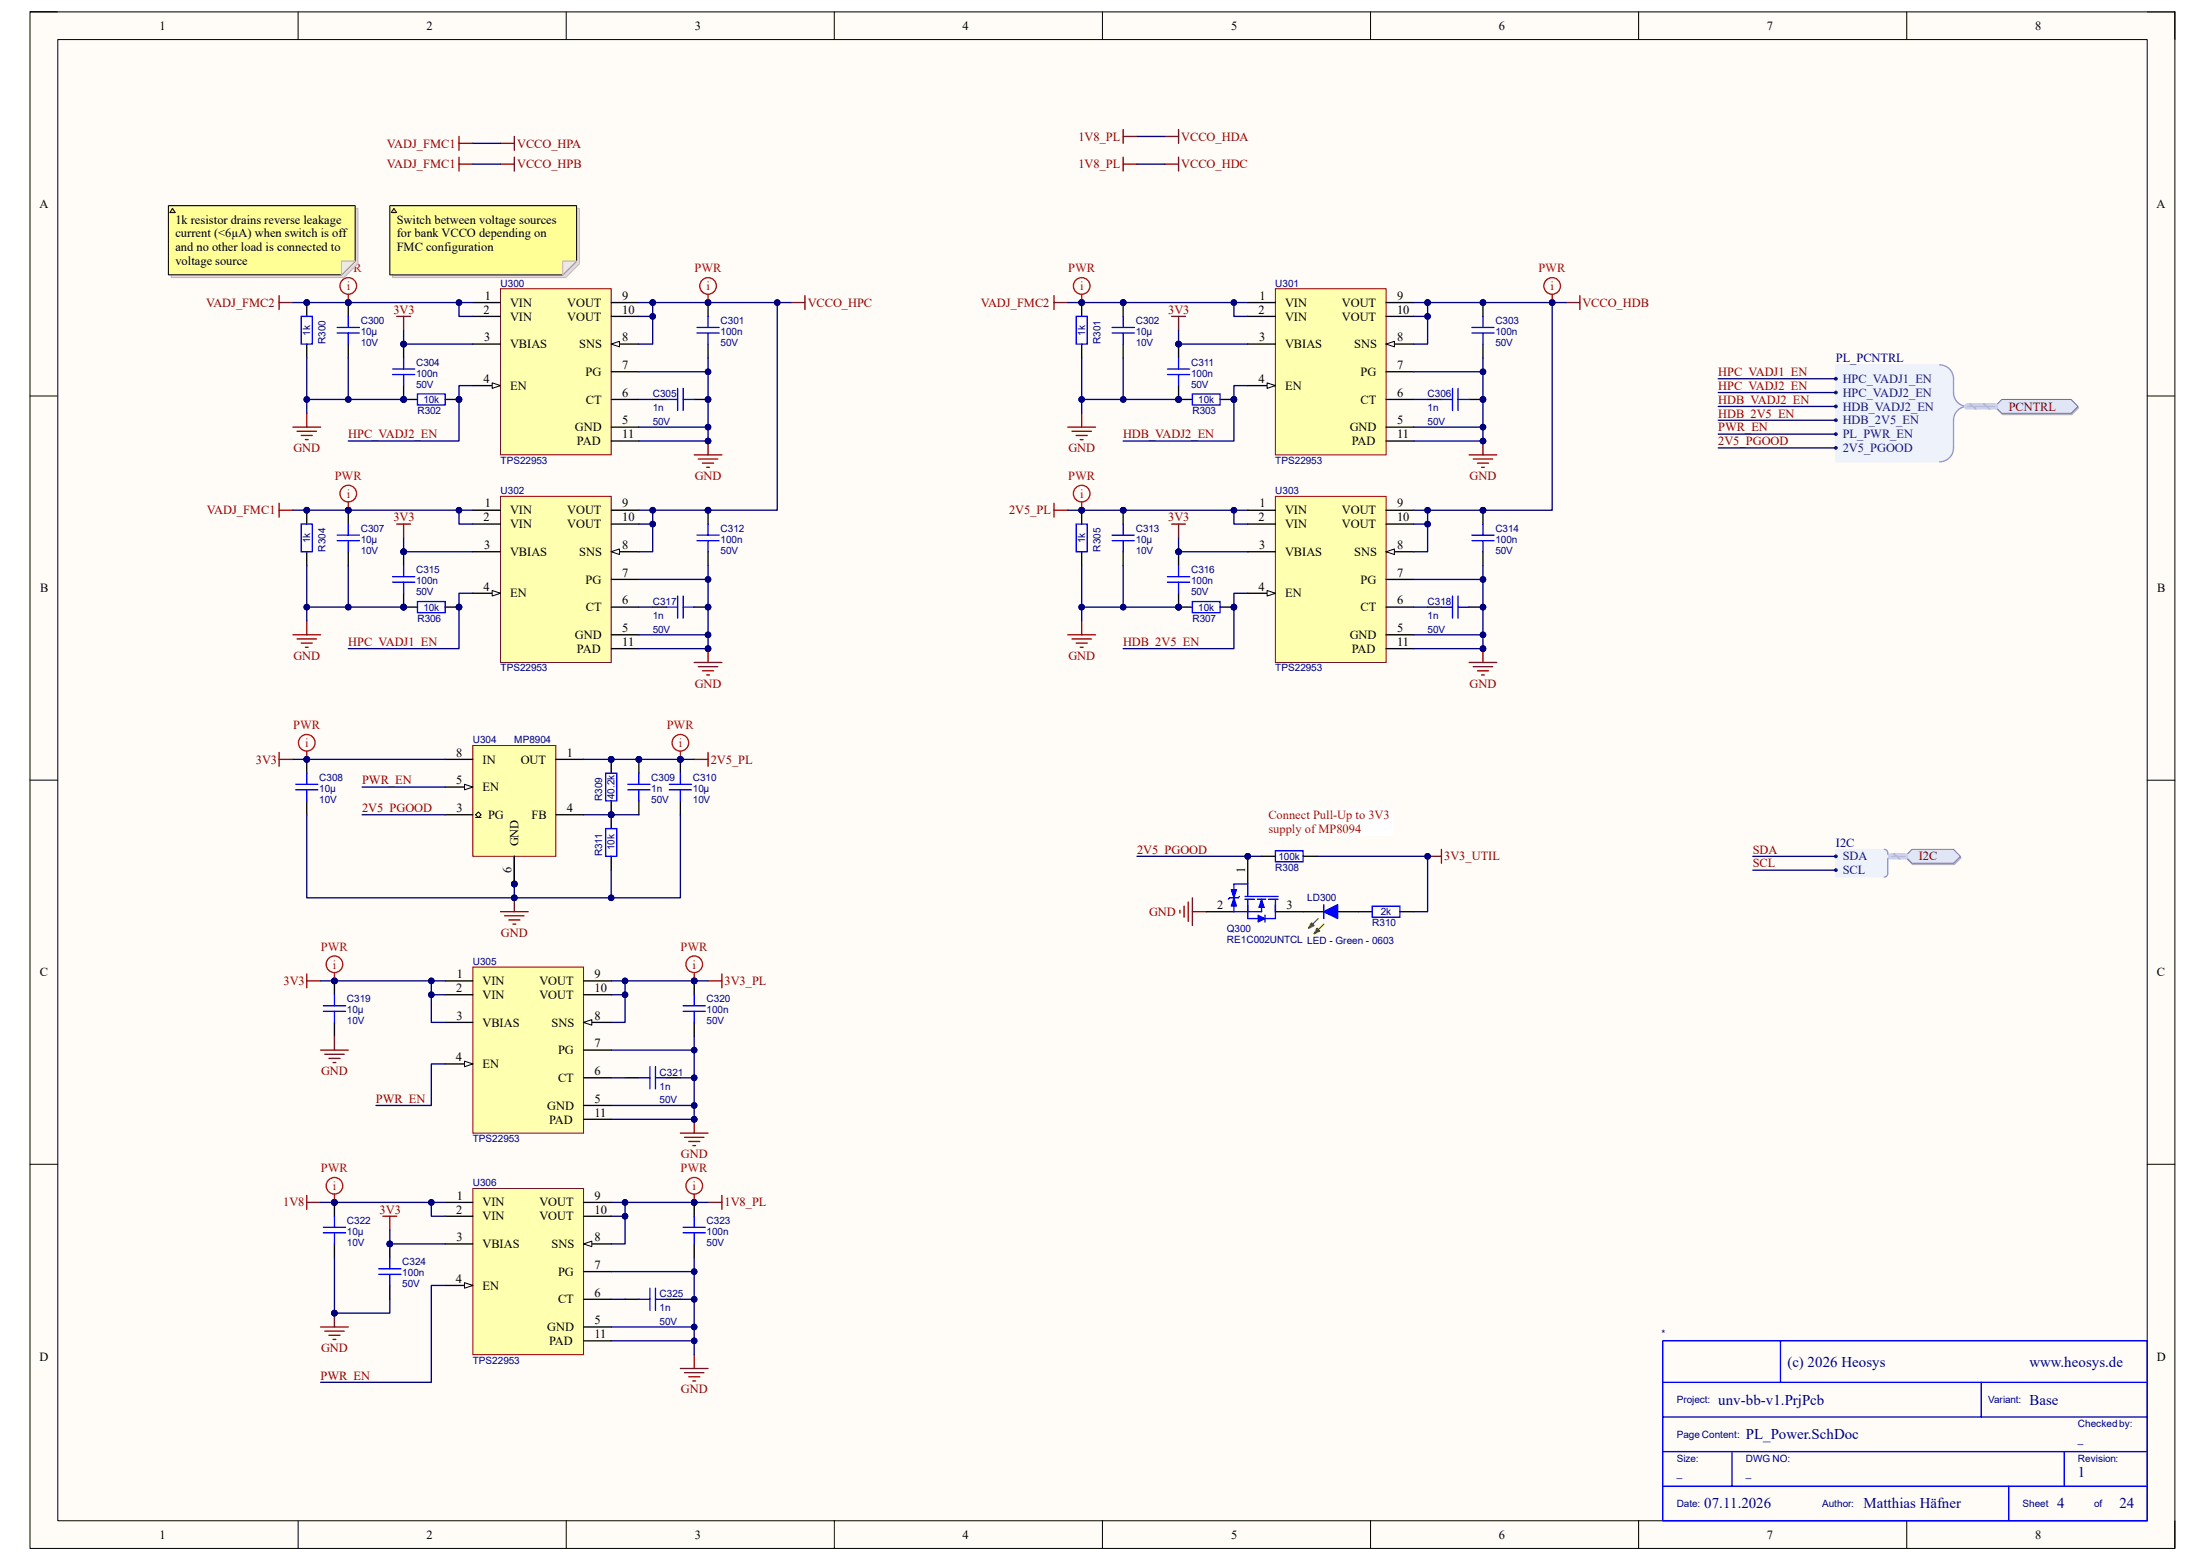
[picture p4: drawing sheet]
<svg xmlns="http://www.w3.org/2000/svg" width="420mm" height="297mm" viewBox="0 0 420 297" stroke-linecap="round" stroke-linejoin="round" font-family="sans-serif">
<defs><g id="words">
<g font-size="2.8" fill="#000080">
<text x="340.4" y="260.2">(c) 2026 Heosys</text>
<text x="386.5" y="260.2">www.heosys.de</text>
<text x="327.3" y="267.4">unv-bb-v1.PrjPcb</text>
<text x="386.5" y="267.4">Base</text>
<text x="332.5" y="274">PL_Power.SchDoc</text>
<text x="395.8" y="281.3">1</text>
<text x="324.6" y="287.2">07.11.2026</text>
<text x="354.9" y="287.2">Matthias Häfner</text>
<text x="391.8" y="287.2">4</text>
<text x="403.7" y="287.2">24</text>
</g>
<g font-size="2.4">
<text x="30.4" y="5.7">1</text>
<text x="81.2" y="5.7">2</text>
<text x="132.4" y="5.7">3</text>
<text x="183.3" y="5.7">4</text>
<text x="234.5" y="5.7">5</text>
<text x="285.5" y="5.7">6</text>
<text x="336.5" y="5.7">7</text>
<text x="387.6" y="5.7">8</text>
<text x="7.5" y="39.6">A</text>
<text x="410.8" y="39.6">A</text>
<text x="33.4" y="42.6">1k resistor drains reverse leakage</text>
<text x="33.4" y="45.2">current (&lt;6µA) when switch is off</text>
<text x="33.4" y="47.9">and no other load is connected to</text>
<text x="75.6" y="42.6">Switch between voltage sources</text>
<text x="75.6" y="45.2">for bank VCCO depending on</text>
<text x="75.6" y="47.9">FMC configuration</text>
<text x="33.4" y="50.5">voltage source</text>
<text x="92.1" y="59.7">2</text>
<text x="92.3" y="57.1">1</text>
<text x="97.2" y="58.4">VIN</text>
<text x="108" y="58.4">VOUT</text>
<text x="118.5" y="57.1">9</text>
<text x="118.5" y="59.7">10</text>
<text x="239.7" y="59.7">2</text>
<text x="239.9" y="57.1">1</text>
<text x="244.8" y="58.4">VIN</text>
<text x="255.6" y="58.4">VOUT</text>
<text x="266.1" y="57.1">9</text>
<text x="266.1" y="59.7">10</text>
<text x="92.2" y="65">3</text>
<text x="97.2" y="61">VIN</text>
<text x="108" y="61">VOUT</text>
<text x="118.5" y="65">8</text>
<text x="239.8" y="65">3</text>
<text x="244.8" y="61">VIN</text>
<text x="255.6" y="61">VOUT</text>
<text x="266.1" y="65">8</text>
<text x="97.2" y="66.3">VBIAS</text>
<text x="110.3" y="66.3">SNS</text>
<text x="111.5" y="71.6">PG</text>
<text x="118.5" y="70.3">7</text>
<text x="244.8" y="66.3">VBIAS</text>
<text x="257.9" y="66.3">SNS</text>
<text x="259.2" y="71.6">PG</text>
<text x="266.1" y="70.3">7</text>
<text x="92.1" y="72.9">4</text>
<text x="97.2" y="74.2">EN</text>
<text x="111.6" y="76.8">CT</text>
<text x="118.5" y="75.5">6</text>
<text x="239.7" y="72.9">4</text>
<text x="244.8" y="74.2">EN</text>
<text x="259.2" y="76.8">CT</text>
<text x="266.1" y="75.5">6</text>
<text x="109.5" y="82.1">GND</text>
<text x="118.5" y="80.8">5</text>
<text x="118.5" y="83.4">11</text>
<text x="257.1" y="82.1">GND</text>
<text x="266.1" y="80.8">5</text>
<text x="266.1" y="83.4">11</text>
<text x="109.9" y="84.8">PAD</text>
<text x="257.5" y="84.8">PAD</text>
<text x="92.1" y="99.3">2</text>
<text x="92.3" y="96.6">1</text>
<text x="97.2" y="97.9">VIN</text>
<text x="97.2" y="100.6">VIN</text>
<text x="108" y="97.9">VOUT</text>
<text x="108" y="100.6">VOUT</text>
<text x="118.5" y="96.6">9</text>
<text x="118.5" y="99.3">10</text>
<text x="239.7" y="99.3">2</text>
<text x="239.9" y="96.6">1</text>
<text x="244.8" y="97.9">VIN</text>
<text x="244.8" y="100.6">VIN</text>
<text x="255.6" y="97.9">VOUT</text>
<text x="255.6" y="100.6">VOUT</text>
<text x="266.1" y="96.6">9</text>
<text x="266.1" y="99.3">10</text>
<text x="92.2" y="104.5">3</text>
<text x="97.2" y="105.8">VBIAS</text>
<text x="110.3" y="105.8">SNS</text>
<text x="118.5" y="104.5">8</text>
<text x="239.8" y="104.5">3</text>
<text x="244.8" y="105.8">VBIAS</text>
<text x="257.9" y="105.8">SNS</text>
<text x="266.1" y="104.5">8</text>
<text x="7.6" y="112.8">B</text>
<text x="92.1" y="112.4">4</text>
<text x="97.2" y="113.7">EN</text>
<text x="111.5" y="111.1">PG</text>
<text x="118.5" y="109.8">7</text>
<text x="239.7" y="112.4">4</text>
<text x="244.8" y="113.7">EN</text>
<text x="259.2" y="111.1">PG</text>
<text x="266.1" y="109.8">7</text>
<text x="410.9" y="112.8">B</text>
<text x="111.6" y="116.4">CT</text>
<text x="118.5" y="115.1">6</text>
<text x="259.2" y="116.4">CT</text>
<text x="266.1" y="115.1">6</text>
<text x="109.5" y="121.7">GND</text>
<text x="109.9" y="124.3">PAD</text>
<text x="118.5" y="120.4">5</text>
<text x="118.5" y="123">11</text>
<text x="257.1" y="121.7">GND</text>
<text x="257.5" y="124.3">PAD</text>
<text x="266.1" y="120.4">5</text>
<text x="266.1" y="123">11</text>
<text x="86.9" y="149.4">5</text>
<text x="86.9" y="144.1">8</text>
<text x="91.9" y="145.4">IN</text>
<text x="99.2" y="145.4">OUT</text>
<text x="108" y="144.1">1</text>
<text x="87" y="154.6">3</text>
<text x="91.9" y="150.7">EN</text>
<text x="93" y="155.9">PG</text>
<text x="101.3" y="155.9">FB</text>
<text x="108" y="154.6">4</text>
<text x="98.8" y="161.2" transform="rotate(-90 98.8 161.2)">GND</text>
<text x="97.5" y="166.2" transform="rotate(-90 97.5 166.2)">6</text>
<text x="237.2" y="166.2" transform="rotate(-90 237.2 166.2)">1</text>
<text x="231.8" y="173.1">2</text>
<text x="245" y="173.1">3</text>
<text x="7.6" y="185.9">C</text>
<text x="410.8" y="185.9">C</text>
<text x="86.9" y="188.8">2</text>
<text x="87" y="186.2">1</text>
<text x="91.9" y="187.5">VIN</text>
<text x="91.9" y="190.2">VIN</text>
<text x="102.7" y="187.5">VOUT</text>
<text x="102.7" y="190.2">VOUT</text>
<text x="113.2" y="186.2">9</text>
<text x="113.2" y="188.8">10</text>
<text x="87" y="194.1">3</text>
<text x="91.9" y="195.5">VBIAS</text>
<text x="105.1" y="195.5">SNS</text>
<text x="113.2" y="194.1">8</text>
<text x="86.8" y="202.1">4</text>
<text x="91.9" y="203.4">EN</text>
<text x="106.3" y="200.7">PG</text>
<text x="113.2" y="199.4">7</text>
<text x="106.3" y="206">CT</text>
<text x="113.2" y="209.9">5</text>
<text x="113.2" y="204.7">6</text>
<text x="104.2" y="211.3">GND</text>
<text x="104.6" y="213.9">PAD</text>
<text x="113.2" y="212.6">11</text>
<text x="86.9" y="231.1">2</text>
<text x="87" y="228.4">1</text>
<text x="91.9" y="229.7">VIN</text>
<text x="91.9" y="232.4">VIN</text>
<text x="102.7" y="229.7">VOUT</text>
<text x="102.7" y="232.4">VOUT</text>
<text x="113.2" y="228.4">9</text>
<text x="113.2" y="231.1">10</text>
<text x="87" y="236.3">3</text>
<text x="91.9" y="237.6">VBIAS</text>
<text x="105.1" y="237.6">SNS</text>
<text x="113.2" y="236.3">8</text>
<text x="86.8" y="244.2">4</text>
<text x="91.9" y="245.5">EN</text>
<text x="106.3" y="242.9">PG</text>
<text x="113.2" y="241.6">7</text>
<text x="106.3" y="248.2">CT</text>
<text x="113.2" y="246.8">6</text>
<text x="104.2" y="253.4">GND</text>
<text x="104.6" y="256.1">PAD</text>
<text x="113.2" y="252.1">5</text>
<text x="113.2" y="254.8">11</text>
<text x="7.5" y="259">D</text>
<text x="410.8" y="259">D</text>
<text x="30.4" y="293">1</text>
<text x="81.2" y="293">2</text>
<text x="132.4" y="293">3</text>
<text x="183.3" y="293">4</text>
<text x="234.5" y="293">5</text>
<text x="285.5" y="293">6</text>
<text x="336.5" y="293">7</text>
<text x="387.6" y="293">8</text>
</g>
<g font-size="2.4" fill="#800000">
<text x="73.7" y="28.1">VADJ_FMC1</text>
<text x="98.5" y="28.1">VCCO_HPA</text>
<text x="205.4" y="26.8">1V8_PL</text>
<text x="225" y="26.8">VCCO_HDA</text>
<text x="73.7" y="32">VADJ_FMC1</text>
<text x="98.5" y="32">VCCO_HPB</text>
<text x="205.4" y="32">1V8_PL</text>
<text x="225" y="32">VCCO_HDC</text>
<text x="39.2" y="58.4">VADJ_FMC2</text>
<text x="74.9" y="59.7">3V3</text>
<text x="153.8" y="58.4">VCCO_HPC</text>
<text x="186.8" y="58.4">VADJ_FMC2</text>
<text x="222.5" y="59.7">3V3</text>
<text x="301.4" y="58.4">VCCO_HDB</text>
<text x="327.3" y="71.6">HPC_VADJ1_EN</text>
<text x="327.3" y="74.2">HPC_VADJ2_EN</text>
<text x="327.3" y="76.8">HDB_VADJ2_EN</text>
<text x="66.3" y="83.4">HPC_VADJ2_EN</text>
<text x="213.9" y="83.4">HDB_VADJ2_EN</text>
<text x="327.3" y="79.5">HDB_2V5_EN</text>
<text x="327.3" y="82.1">PWR_EN</text>
<text x="382.6" y="78.2">PCNTRL</text>
<text x="55.9" y="86.1">GND</text>
<text x="203.5" y="86.1">GND</text>
<text x="327.3" y="84.8">2V5_PGOOD</text>
<text x="132.3" y="91.4">GND</text>
<text x="279.9" y="91.4">GND</text>
<text x="39.4" y="97.9">VADJ_FMC1</text>
<text x="74.9" y="99.3">3V3</text>
<text x="192.2" y="97.9">2V5_PL</text>
<text x="222.5" y="99.3">3V3</text>
<text x="55.9" y="125.6">GND</text>
<text x="66.3" y="123">HPC_VADJ1_EN</text>
<text x="203.5" y="125.6">GND</text>
<text x="213.9" y="123">HDB_2V5_EN</text>
<text x="132.3" y="130.9">GND</text>
<text x="279.9" y="130.9">GND</text>
<text x="48.7" y="145.4">3V3</text>
<text x="69" y="149.4">PWR_EN</text>
<text x="135.4" y="145.4">2V5_PL</text>
<text x="69" y="154.6">2V5_PGOOD</text>
<text x="216.6" y="162.5">2V5_PGOOD</text>
<text x="275.1" y="163.8">3V3_UTIL</text>
<text x="333.8" y="162.5">SDA</text>
<text x="333.8" y="165.1">SCL</text>
<text x="365.5" y="163.8">I2C</text>
<text x="95.4" y="178.3">GND</text>
<text x="218.9" y="174.4">GND</text>
<text x="54" y="187.5">3V3</text>
<text x="138" y="187.5">3V3_PL</text>
<text x="61.2" y="204.7">GND</text>
<text x="71.6" y="209.9">PWR_EN</text>
<text x="129.7" y="220.5">GND</text>
<text x="53.9" y="229.7">1V8</text>
<text x="72.3" y="231.1">3V3</text>
<text x="138" y="229.7">1V8_PL</text>
<text x="61.2" y="257.4">GND</text>
<text x="61" y="262.7">PWR_EN</text>
<text x="129.7" y="265.3">GND</text>
</g>
<g font-size="2.4" fill="#f00">
<text x="63.8" y="51.8">PWR</text>
<text x="132.3" y="51.8">PWR</text>
<text x="203.5" y="51.8">PWR</text>
<text x="293" y="51.8">PWR</text>
<text x="66" y="55.2">i</text>
<text x="134.6" y="55.2">i</text>
<text x="205.7" y="55.2">i</text>
<text x="295.3" y="55.2">i</text>
<text x="63.8" y="91.4">PWR</text>
<text x="66" y="94.8">i</text>
<text x="203.5" y="91.4">PWR</text>
<text x="205.7" y="94.8">i</text>
<text x="55.8" y="138.8">PWR</text>
<text x="58.1" y="142.2">i</text>
<text x="127" y="138.8">PWR</text>
<text x="129.3" y="142.2">i</text>
<text x="241.6" y="155.9">Connect Pull-Up to 3V3</text>
<text x="241.6" y="158.5">supply of MP8094</text>
<text x="61.1" y="181">PWR</text>
<text x="63.4" y="184.4">i</text>
<text x="129.6" y="181">PWR</text>
<text x="131.9" y="184.4">i</text>
<text x="61.1" y="223.1">PWR</text>
<text x="63.4" y="226.6">i</text>
<text x="129.6" y="223.1">PWR</text>
<text x="131.9" y="226.6">i</text>
</g>
<g font-size="2.4" fill="#000080">
<text x="349.7" y="69">PL_PCNTRL</text>
<text x="349.7" y="161.2">I2C</text>
</g>
<g font-size="2.4" fill="#003a70">
<text x="351" y="72.9">HPC_VADJ1_EN</text>
<text x="351" y="75.5">HPC_VADJ2_EN</text>
<text x="351" y="78.2">HDB_VADJ2_EN</text>
<text x="351" y="80.8">HDB_2V5_EN</text>
<text x="351" y="83.4">PL_PWR_EN</text>
<text x="351" y="86.1">2V5_PGOOD</text>
<text x="351" y="163.8">SDA</text>
<text x="351" y="166.5">SCL</text>
</g>
<g font-size="1.9" fill="#000080">
<text x="95.3" y="54.6">U300</text>
<text x="242.9" y="54.6">U301</text>
<text x="59.1" y="63.9" transform="rotate(-90 59.1 63.9)">1k</text>
<text x="62" y="65.5" transform="rotate(-90 62 65.5)">R300</text>
<text x="68.7" y="63.8">10µ</text>
<text x="68.7" y="65.9">10V</text>
<text x="68.7" y="61.7">C300</text>
<text x="137.2" y="63.8">100n</text>
<text x="137.2" y="65.9">50V</text>
<text x="137.2" y="61.7">C301</text>
<text x="206.7" y="63.9" transform="rotate(-90 206.7 63.9)">1k</text>
<text x="209.6" y="65.5" transform="rotate(-90 209.6 65.5)">R301</text>
<text x="216.3" y="63.8">10µ</text>
<text x="216.3" y="65.9">10V</text>
<text x="216.3" y="61.7">C302</text>
<text x="284.8" y="63.8">100n</text>
<text x="284.8" y="65.9">50V</text>
<text x="284.8" y="61.7">C303</text>
<text x="79.2" y="71.7">100n</text>
<text x="79.2" y="69.6">C304</text>
<text x="226.9" y="71.7">100n</text>
<text x="226.9" y="69.6">C311</text>
<text x="79.2" y="73.8">50V</text>
<text x="80.6" y="76.7">10k</text>
<text x="124.3" y="75.6">C305</text>
<text x="226.9" y="73.8">50V</text>
<text x="228.2" y="76.7">10k</text>
<text x="271.9" y="75.6">C306</text>
<text x="79.5" y="78.8">R302</text>
<text x="124.3" y="78.3">1n</text>
<text x="124.3" y="80.9">50V</text>
<text x="227.1" y="78.8">R303</text>
<text x="271.9" y="78.3">1n</text>
<text x="271.9" y="80.9">50V</text>
<text x="95.3" y="88.3">TPS22953</text>
<text x="242.9" y="88.3">TPS22953</text>
<text x="95.3" y="94.1">U302</text>
<text x="242.9" y="94.1">U303</text>
<text x="68.7" y="101.2">C307</text>
<text x="137.2" y="101.2">C312</text>
<text x="216.3" y="101.2">C313</text>
<text x="284.8" y="101.2">C314</text>
<text x="59.1" y="103.4" transform="rotate(-90 59.1 103.4)">1k</text>
<text x="62" y="105" transform="rotate(-90 62 105)">R304</text>
<text x="68.7" y="103.3">10µ</text>
<text x="68.7" y="105.4">10V</text>
<text x="137.2" y="103.3">100n</text>
<text x="137.2" y="105.4">50V</text>
<text x="206.7" y="103.4" transform="rotate(-90 206.7 103.4)">1k</text>
<text x="209.6" y="105" transform="rotate(-90 209.6 105)">R305</text>
<text x="216.3" y="103.3">10µ</text>
<text x="216.3" y="105.4">10V</text>
<text x="284.8" y="103.3">100n</text>
<text x="284.8" y="105.4">50V</text>
<text x="79.2" y="111.2">100n</text>
<text x="79.2" y="113.3">50V</text>
<text x="79.2" y="109.1">C315</text>
<text x="226.9" y="111.2">100n</text>
<text x="226.9" y="113.3">50V</text>
<text x="226.9" y="109.1">C316</text>
<text x="79.5" y="118.4">R306</text>
<text x="80.6" y="116.2">10k</text>
<text x="124.3" y="117.8">1n</text>
<text x="124.3" y="115.2">C317</text>
<text x="227.1" y="118.4">R307</text>
<text x="228.2" y="116.2">10k</text>
<text x="271.9" y="117.8">1n</text>
<text x="271.9" y="115.2">C318</text>
<text x="124.3" y="120.4">50V</text>
<text x="271.9" y="120.4">50V</text>
<text x="95.3" y="127.8">TPS22953</text>
<text x="242.9" y="127.8">TPS22953</text>
<text x="90" y="141.5">U304</text>
<text x="98" y="141.5">MP8904</text>
<text x="60.8" y="148.7">C308</text>
<text x="124" y="148.7">C309</text>
<text x="132" y="148.7">C310</text>
<text x="60.8" y="150.7">10µ</text>
<text x="60.8" y="152.9">10V</text>
<text x="114.7" y="152.5" transform="rotate(-90 114.7 152.5)">R309</text>
<text x="117.1" y="152.1" transform="rotate(-90 117.1 152.1)">40.2k</text>
<text x="124" y="150.7">1n</text>
<text x="124" y="152.9">50V</text>
<text x="132" y="150.7">10µ</text>
<text x="132" y="152.9">10V</text>
<text x="117.1" y="161.9" transform="rotate(-90 117.1 161.9)">10k</text>
<text x="114.7" y="163" transform="rotate(-90 114.7 163)">R311</text>
<text x="242.9" y="165.8">R308</text>
<text x="243.5" y="163.7">100k</text>
<text x="249" y="171.6">LD300</text>
<text x="233.7" y="177.5">Q300</text>
<text x="233.7" y="179.6">RE1C002UNTCL LED - Green - 0603</text>
<text x="261.4" y="176.3">R310</text>
<text x="263" y="174.2">2k</text>
<text x="90" y="183.7">U305</text>
<text x="66.1" y="190.8">C319</text>
<text x="134.6" y="190.8">C320</text>
<text x="66.1" y="192.9">10µ</text>
<text x="66.1" y="195">10V</text>
<text x="134.6" y="192.9">100n</text>
<text x="134.6" y="195">50V</text>
<text x="125.6" y="207.4">1n</text>
<text x="125.6" y="204.8">C321</text>
<text x="125.6" y="210.1">50V</text>
<text x="90" y="217.5">TPS22953</text>
<text x="90" y="225.9">U306</text>
<text x="66.1" y="233">C322</text>
<text x="134.6" y="233">C323</text>
<text x="66.1" y="235.1">10µ</text>
<text x="66.1" y="237.2">10V</text>
<text x="134.6" y="235.1">100n</text>
<text x="134.6" y="237.2">50V</text>
<text x="76.6" y="243">100n</text>
<text x="76.6" y="245.1">50V</text>
<text x="76.6" y="240.9">C324</text>
<text x="125.6" y="249.6">1n</text>
<text x="125.6" y="247">C325</text>
<text x="125.6" y="252.2">50V</text>
<text x="316.4" y="254.6">*</text>
<text x="90" y="259.6">TPS22953</text>
<text x="319.4" y="267.1">Project:</text>
<text x="378.7" y="267.1">Variant:</text>
<text x="319.4" y="273.7">Page Content:</text>
<text x="395.8" y="274.7">_</text>
<text x="395.8" y="271.7">Checked by:</text>
<text x="319.4" y="281.2">_</text>
<text x="319.4" y="278.3">Size:</text>
<text x="332.5" y="281.2">_</text>
<text x="332.5" y="278.3">DWG NO:</text>
<text x="395.8" y="278.3">Revision:</text>
<text x="319.4" y="286.9">Date:</text>
<text x="347" y="286.9">Author:</text>
<text x="385.2" y="286.9">Sheet</text>
<text x="398.9" y="286.9">of</text>
</g>
</g></defs>
<path d="M5.7 2.3h408.6v292.5h-408.6z" fill-rule="evenodd" fill="#fffcf8"/>
<path d="M5.7 2.3h408.6v292.5h-408.6z" fill="none" stroke="#000" stroke-width=".19"/>
<path d="M11 7.5h398v282h-398z" fill-rule="evenodd" fill="#fffcf8"/>
<g fill="none" stroke="#000" stroke-width=".19">
<path d="M5.7 2.3h5.3M11 7.5h398v282h-398zM56.8 2.3v5.2M107.8 2.3v5.2M158.9 2.3v5.2M210 2.3v5.2M261 2.3v5.2M312.1 2.3v5.2M363.2 2.3v5.2M409 2.3h5.3v5.2M5.7 75.4h5.3M409 75.4h5.3"/>
<path d="M5.7 148.5h5.3M409 148.5h5.3M5.7 221.7h5.3M409 221.7h5.3M56.8 289.5v5.3M107.9 289.5v5.3M158.9 289.5v5.3M210 289.5v5.3M261 289.5v5.3M312.1 289.5v5.3M363.2 289.5v5.3M414.3 289.5v5.3"/>
</g>
<path d="M95.3 31.2h2.7M95.3 27.3h2.7M98 26v2.6M98 29.9v2.7M221.8 31.3h2.7M224.5 29.9v2.7M298.3 57.6h2.6M300.9 56.3v2.6" fill="none" stroke="#800000" stroke-width=".25"/>
<circle cx="282.5" cy="57.6" r=".53" fill="#000080"/>
<circle cx="282.5" cy="57.6" r=".53" fill="none" stroke="#000080" stroke-width=".19"/>
<path d="M282.5 57.6v2.6M282.5 65.5v2.6" fill="none" stroke="#000" stroke-width=".25"/>
<circle cx="282.5" cy="57.6" r=".53" fill="#000080"/>
<circle cx="282.5" cy="57.6" r=".53" fill="none" stroke="#000080" stroke-width=".19"/>
<path d="M280.4 62.3h4.2M280.4 63.4h4.2M282.5 60.2v2.1M282.5 63.4v2.1" fill="none" stroke="#00f" stroke-width=".25"/>
<circle cx="213.9" cy="57.6" r=".53" fill="#000080"/>
<circle cx="213.9" cy="57.6" r=".53" fill="none" stroke="#000080" stroke-width=".19"/>
<path d="M213.9 57.6v2.6M213.9 65.5v2.6" fill="none" stroke="#000" stroke-width=".25"/>
<circle cx="213.9" cy="57.6" r=".53" fill="#000080"/>
<circle cx="213.9" cy="57.6" r=".53" fill="none" stroke="#000080" stroke-width=".19"/>
<path d="M211.8 62.3h4.2M211.8 63.4h4.2M213.9 60.2v2.1M213.9 63.4v2.1" fill="none" stroke="#00f" stroke-width=".25"/>
<circle cx="235" cy="76.1" r=".53" fill="#000080"/>
<circle cx="235" cy="76.1" r=".53" fill="none" stroke="#000080" stroke-width=".19"/>
<circle cx="224.5" cy="76.1" r=".53" fill="#000080"/>
<circle cx="224.5" cy="76.1" r=".53" fill="none" stroke="#000080" stroke-width=".19"/>
<path d="M232.4 76.1h2.6" fill="none" stroke="#000" stroke-width=".25"/>
<circle cx="235" cy="76.1" r=".53" fill="#000080"/>
<circle cx="235" cy="76.1" r=".53" fill="none" stroke="#000080" stroke-width=".19"/>
<path d="M224.5 76.1h2.6" fill="none" stroke="#000" stroke-width=".25"/>
<circle cx="224.5" cy="76.1" r=".53" fill="#000080"/>
<circle cx="224.5" cy="76.1" r=".53" fill="none" stroke="#000080" stroke-width=".19"/>
<path d="M227.1 75h5.3v2.1h-5.3z" fill="none" stroke="#00f" stroke-width=".25"/>
<g fill="none" stroke="#800000" stroke-width=".25">
<path d="M87.4 26v2.6M87.4 29.9v2.7M87.4 31.2h2.7M87.4 27.3h2.7M213.9 31.3h2.7M213.9 24.7v2.6M213.9 29.9v2.7M213.9 26h2.7M221.8 26h2.7M224.5 24.7v2.6M200.8 56.3v2.6M200.8 57.6h2.6"/>
<path d="M206 78.7v2.6M200.8 95.8v2.7M200.8 97.1h2.6M203.4 81.3h5.3M204.2 82.1h3.7M205 82.9h2.1M205.8 83.7h.5"/>
</g>
<path d="M349.7 69.5h19.7l1.4 .3 1 1 .3 1.3v3.3l.6 1.1 1.4 .9-1.4 .9-.6 1.1v5.9l-.3 1.3-1 1-1.4 .3h-19.7z" fill-rule="evenodd" fill="#edf2fb"/>
<path d="M349.7 69.5h19.7l1.4 .3 1 1 .3 1.3v3.3l.6 1.1 1.4 .9-1.4 .9-.6 1.1v5.9l-.3 1.3-1 1-1.4 .3h-19.7z" fill="none" stroke="#edf2fb" stroke-width=".19"/>
<path d="M369.4 69.5a2.65 2.65 0 0 1 2.7 2.6v2.6a2.63 2.63 0 0 0 2.6 2.7 2.61 2.61 0 0 0-2.6 2.6v5.3a2.65 2.65 0 0 1-2.7 2.6" fill="none" stroke="#8f9ec9" stroke-width=".25"/>
<circle cx="349.7" cy="72.1" r=".26" fill="#003a70"/>
<circle cx="349.7" cy="72.1" r=".26" fill="none" stroke="#003a70" stroke-width=".19"/>
<circle cx="349.7" cy="74.7" r=".26" fill="#003a70"/>
<circle cx="349.7" cy="74.7" r=".26" fill="none" stroke="#003a70" stroke-width=".19"/>
<circle cx="349.7" cy="77.4" r=".26" fill="#003a70"/>
<circle cx="349.7" cy="77.4" r=".26" fill="none" stroke="#003a70" stroke-width=".19"/>
<circle cx="349.7" cy="80" r=".26" fill="#003a70"/>
<circle cx="349.7" cy="80" r=".26" fill="none" stroke="#003a70" stroke-width=".19"/>
<circle cx="349.7" cy="82.6" r=".26" fill="#003a70"/>
<circle cx="349.7" cy="82.6" r=".26" fill="none" stroke="#003a70" stroke-width=".19"/>
<circle cx="349.7" cy="85.3" r=".26" fill="#003a70"/>
<circle cx="349.7" cy="85.3" r=".26" fill="none" stroke="#003a70" stroke-width=".19"/>
<path d="M380.1 77.6l1.3-1.3h13.2l1.3 1.3-1.3 1.4h-13.2z" fill-rule="evenodd" fill="#bac0ca"/>
<path d="M380.1 77.6l1.3-1.3h13.2l1.3 1.3-1.3 1.4h-13.2z" fill="none" stroke="#a6acb6" stroke-width=".19"/>
<path d="M381.3 76.1h13.2l1.3 1.3-1.3 1.3h-13.2l-1.3-1.3z" fill-rule="evenodd" fill="#d5e4ff"/>
<path d="M381.3 76.1h13.2l1.3 1.3-1.3 1.3h-13.2l-1.3-1.3z" fill="none" stroke="#71809b" stroke-width=".19"/>
<path d="M224.7 173.3v.5M225.5 172.5v2.1M226.3 171.7v3.7M227.1 170.9v5.3M227.1 173.6h2.7" fill="none" stroke="#800000" stroke-width=".25"/>
<path d="M248.2 173.6h3.9M254.8 173.6h3.9" fill="none" stroke="#000" stroke-width=".25"/>
<path d="M252.1 173.6l2.7-1.3v2.6z" fill="#00f"/>
<path d="M252.1 173.6l2.7-1.3v2.6z" fill="none" stroke="#00f" stroke-width=".25"/>
<path d="M251.1 174.9l-1.9 1.8M252.1 175.9l-1.8 1.9" fill="none" stroke="#0f0" stroke-width=".25"/>
<path d="M249.8 175.7l.5 .5-1.1 .5z" fill="#0f0"/>
<path d="M249.8 175.7l.5 .5-1.1 .5z" fill="none" stroke="#0f0" stroke-width=".25"/>
<path d="M250.8 176.7l.6 .6-1.1 .5z" fill="#0f0"/>
<path d="M250.8 176.7l.6 .6-1.1 .5z" fill="none" stroke="#0f0" stroke-width=".25"/>
<path d="M252.1 172.3v2.6" fill="none" stroke="#00f" stroke-width=".25"/>
<path d="M271.9 163h2.7M274.6 161.7v2.6" fill="none" stroke="#800000" stroke-width=".25"/>
<circle cx="271.9" cy="163" r=".53" fill="#000080"/>
<circle cx="271.9" cy="163" r=".53" fill="none" stroke="#000080" stroke-width=".19"/>
<path d="M240.3 163h2.6M248.2 163h2.6M258.7 173.6h2.7M266.6 173.6h2.7" fill="none" stroke="#000" stroke-width=".25"/>
<path d="M242.9 162h5.3v2.1h-5.3zM261.4 172.5h5.2v2.1h-5.2z" fill="none" stroke="#00f" stroke-width=".25"/>
<path d="M349.7 161.7h9.2a.69 .69 0 0 1 .7 .8l.4 .5-.4 .5v2.8l-.1 .4-.3 .2-9.5 .1z" fill-rule="evenodd" fill="#edf2fb"/>
<path d="M349.7 161.7h9.2a.69 .69 0 0 1 .7 .8l.4 .5-.4 .5v2.8l-.1 .4-.3 .2-9.5 .1z" fill="none" stroke="#edf2fb" stroke-width=".19"/>
<path d="M358.9 161.7a.77 .77 0 0 1 .7 .9l.4 .4h.2a.65 .65 0 0 0-.6 .7v2.6a.66 .66 0 0 1-.7 .7" fill="none" stroke="#8f9ec9" stroke-width=".25"/>
<circle cx="349.7" cy="163" r=".26" fill="#003a70"/>
<circle cx="349.7" cy="163" r=".26" fill="none" stroke="#003a70" stroke-width=".19"/>
<circle cx="349.7" cy="165.7" r=".26" fill="#003a70"/>
<circle cx="349.7" cy="165.7" r=".26" fill="none" stroke="#003a70" stroke-width=".19"/>
<path d="M364.3 162h7.9l1.3 1.3-1.3 1.3h-7.9l-1.3-1.3z" fill-rule="evenodd" fill="#bac0ca"/>
<path d="M364.3 162h7.9l1.3 1.3-1.3 1.3h-7.9l-1.3-1.3z" fill="none" stroke="#a6acb6" stroke-width=".19"/>
<path d="M364.2 161.7h7.9l1.3 1.3-1.3 1.4h-7.9l-1.3-1.4z" fill-rule="evenodd" fill="#d5e4ff"/>
<path d="M364.2 161.7h7.9l1.3 1.3-1.3 1.4h-7.9l-1.3-1.4z" fill="none" stroke="#71809b" stroke-width=".19"/>
<circle cx="206" cy="57.6" r=".53" fill="#000080"/>
<circle cx="206" cy="57.6" r=".53" fill="none" stroke="#000080" stroke-width=".19"/>
<path d="M206 57.6v2.6" fill="none" stroke="#000" stroke-width=".25"/>
<circle cx="206" cy="57.6" r=".53" fill="#000080"/>
<circle cx="206" cy="57.6" r=".53" fill="none" stroke="#000080" stroke-width=".19"/>
<path d="M206 65.5v2.6" fill="none" stroke="#000" stroke-width=".25"/>
<path d="M205 60.2h2.1v5.3h-2.1z" fill="none" stroke="#00f" stroke-width=".25"/>
<circle cx="237.7" cy="163" r=".53" fill="#000080"/>
<circle cx="237.7" cy="163" r=".53" fill="none" stroke="#000080" stroke-width=".19"/>
<path d="M229.8 173.6h5.2M237.7 163v5.3" fill="none" stroke="#000" stroke-width=".25"/>
<circle cx="237.7" cy="163" r=".53" fill="#000080"/>
<circle cx="237.7" cy="163" r=".53" fill="none" stroke="#000080" stroke-width=".19"/>
<path d="M237.7 168.3v2.4M241.6 171.2h1.9" fill="none" stroke="#00f" stroke-width=".25"/>
<path d="M240.3 171.2l.5 1.6h-1z" fill="#00f"/>
<path d="M240.3 171.2l.5 1.6h-1z" fill="none" stroke="#00f" stroke-width=".19"/>
<path d="M237.1 170.7h6.4M237.1 171.2h1.9M237.7 171.2v2.4h2.6v-2.4M239.5 171.2h1.6M242.9 171.2v2.4" fill="none" stroke="#00f" stroke-width=".25"/>
<path d="M242.9 173.6h5.3" fill="none" stroke="#000" stroke-width=".25"/>
<path d="M239.6 174.2l1.4 .7-1.4 .7z" fill="#00f"/>
<path d="M239.6 174.2l1.4 .7-1.4 .7z" fill="none" stroke="#00f" stroke-width=".19"/>
<path d="M235 170.9l.5 1.6h-1z" fill="#00f"/>
<path d="M235 170.9l.5 1.6h-1z" fill="none" stroke="#00f" stroke-width=".19"/>
<path d="M234.5 169.4h1l-.5 1.5z" fill="#00f"/>
<path d="M234.5 169.4h1l-.5 1.5z" fill="none" stroke="#00f" stroke-width=".19"/>
<path d="M235 172.5v1.1h2.7M236.1 170.7l-.3 .2h-1.6l-.2 .3M237.7 168.3h-2.7v1.1M237.7 172.3v2.6h5.2v-2.6M241 174.2v1.4" fill="none" stroke="#00f" stroke-width=".25"/>
<circle cx="98" cy="168.3" r=".53" fill="#000080"/>
<circle cx="98" cy="168.3" r=".53" fill="none" stroke="#000080" stroke-width=".19"/>
<circle cx="98" cy="168.3" r=".53" fill="#000080"/>
<circle cx="98" cy="168.3" r=".53" fill="none" stroke="#000080" stroke-width=".19"/>
<path d="M90.1 141.9h15.8v21.1h-15.8z" fill-rule="evenodd" fill="#ffffb0"/>
<path d="M90.1 141.9h15.8v21.1h-15.8z" fill="none" stroke="#800000" stroke-width=".19"/>
<path d="M84.8 155.1h5.3M84.8 149.8h5.3M105.9 144.6h5.2M105.9 155.1h5.2" fill="none" stroke="#000" stroke-width=".25"/>
<path d="M90.6 155.1l.5-.5 .5 .5-.5 .5zM90.6 155.6h1" fill="none" stroke="#000" stroke-width=".19"/>
<path d="M88.5 149.3l1.6 .5-1.6 .6z" fill="#f8fcff"/>
<path d="M88.5 149.3l1.6 .5-1.6 .6z" fill="none" stroke="#000" stroke-width=".19"/>
<path d="M98 163v5.3" fill="none" stroke="#000" stroke-width=".25"/>
<circle cx="98" cy="168.3" r=".53" fill="#000080"/>
<circle cx="98" cy="168.3" r=".53" fill="none" stroke="#000080" stroke-width=".19"/>
<path d="M84.8 144.6h5.3M98 163v5.3" fill="none" stroke="#000" stroke-width=".25"/>
<circle cx="98" cy="168.3" r=".53" fill="#000080"/>
<circle cx="98" cy="168.3" r=".53" fill="none" stroke="#000080" stroke-width=".19"/>
<circle cx="116.4" cy="155.1" r=".53" fill="#000080"/>
<circle cx="116.4" cy="155.1" r=".53" fill="none" stroke="#000080" stroke-width=".19"/>
<path d="M116.4 155.1v2.7" fill="none" stroke="#000" stroke-width=".25"/>
<circle cx="116.4" cy="155.1" r=".53" fill="#000080"/>
<circle cx="116.4" cy="155.1" r=".53" fill="none" stroke="#000080" stroke-width=".19"/>
<path d="M116.4 163v2.7" fill="none" stroke="#000" stroke-width=".25"/>
<path d="M115.4 157.8h2.1v5.2h-2.1z" fill="none" stroke="#00f" stroke-width=".25"/>
<circle cx="116.4" cy="144.6" r=".53" fill="#000080"/>
<circle cx="116.4" cy="144.6" r=".53" fill="none" stroke="#000080" stroke-width=".19"/>
<circle cx="116.4" cy="155.1" r=".53" fill="#000080"/>
<circle cx="116.4" cy="155.1" r=".53" fill="none" stroke="#000080" stroke-width=".19"/>
<path d="M116.4 144.6v2.6" fill="none" stroke="#000" stroke-width=".25"/>
<circle cx="116.4" cy="144.6" r=".53" fill="#000080"/>
<circle cx="116.4" cy="144.6" r=".53" fill="none" stroke="#000080" stroke-width=".19"/>
<path d="M116.4 152.5v2.6" fill="none" stroke="#000" stroke-width=".25"/>
<circle cx="116.4" cy="155.1" r=".53" fill="#000080"/>
<circle cx="116.4" cy="155.1" r=".53" fill="none" stroke="#000080" stroke-width=".19"/>
<path d="M115.4 147.2h2.1v5.3h-2.1z" fill="none" stroke="#00f" stroke-width=".25"/>
<circle cx="121.7" cy="144.6" r=".53" fill="#000080"/>
<circle cx="121.7" cy="144.6" r=".53" fill="none" stroke="#000080" stroke-width=".19"/>
<path d="M121.7 144.6v2.6M121.7 152.5v2.6" fill="none" stroke="#000" stroke-width=".25"/>
<circle cx="121.7" cy="144.6" r=".53" fill="#000080"/>
<circle cx="121.7" cy="144.6" r=".53" fill="none" stroke="#000080" stroke-width=".19"/>
<path d="M119.6 149.3h4.2M119.6 150.4h4.2M121.7 147.2v2.1M121.7 150.4v2.1" fill="none" stroke="#00f" stroke-width=".25"/>
<circle cx="129.6" cy="144.6" r=".53" fill="#000080"/>
<circle cx="129.6" cy="144.6" r=".53" fill="none" stroke="#000080" stroke-width=".19"/>
<path d="M129.6 144.6v2.6M129.6 152.5v2.6" fill="none" stroke="#000" stroke-width=".25"/>
<circle cx="129.6" cy="144.6" r=".53" fill="#000080"/>
<circle cx="129.6" cy="144.6" r=".53" fill="none" stroke="#000080" stroke-width=".19"/>
<path d="M127.5 149.3h4.2M127.5 150.4h4.2M129.6 147.2v2.1M129.6 150.4v2.1" fill="none" stroke="#00f" stroke-width=".25"/>
<circle cx="58.4" cy="144.6" r=".53" fill="#000080"/>
<circle cx="58.4" cy="144.6" r=".53" fill="none" stroke="#000080" stroke-width=".19"/>
<path d="M58.4 144.6v2.6M58.4 152.5v2.6" fill="none" stroke="#000" stroke-width=".25"/>
<circle cx="58.4" cy="144.6" r=".53" fill="#000080"/>
<circle cx="58.4" cy="144.6" r=".53" fill="none" stroke="#000080" stroke-width=".19"/>
<path d="M56.3 149.3h4.2M56.3 150.4h4.2M58.4 147.2v2.1M58.4 150.4v2.1" fill="none" stroke="#00f" stroke-width=".25"/>
<path d="M95.3 173.6h5.3M96.1 174.4h3.7M96.9 175.2h2.1M97.7 175.9h.5M98 170.9v2.7" fill="none" stroke="#800000" stroke-width=".25"/>
<circle cx="98" cy="170.9" r=".53" fill="#000080"/>
<circle cx="98" cy="170.9" r=".53" fill="none" stroke="#000080" stroke-width=".19"/>
<path d="M53.2 144.6h2.6M53.2 143.3v2.6M132.2 144.6h2.7M134.9 143.3v2.6" fill="none" stroke="#800000" stroke-width=".25"/>
<path d="M242.9 55h21.1v31.6h-21.1z" fill-rule="evenodd" fill="#ffffb0"/>
<path d="M242.9 55h21.1v31.6h-21.1z" fill="none" stroke="#800000" stroke-width=".19"/>
<path d="M237.7 57.6h5.2M237.7 60.2h5.2M237.7 65.5h5.2M237.7 73.4h5.2" fill="none" stroke="#000" stroke-width=".25"/>
<path d="M241.3 72.9l1.6 .5-1.6 .5z" fill="#f8fcff"/>
<path d="M241.3 72.9l1.6 .5-1.6 .5z" fill="none" stroke="#000" stroke-width=".19"/>
<path d="M264 76.1h5.3M264 70.8h5.3M264 65.5h5.3M264 81.3h5.3" fill="none" stroke="#000" stroke-width=".25"/>
<path d="M264 65.5l1.6-.5v1z" fill="#f8fcff"/>
<path d="M264 65.5l1.6-.5v1z" fill="none" stroke="#000" stroke-width=".19"/>
<path d="M264 57.6h5.3M264 60.2h5.3M264 84h5.3" fill="none" stroke="#000" stroke-width=".25"/>
<path d="M279.8 86.6h5.3M280.6 87.4h3.7M281.4 88.2h2.1M282.2 89h.5M282.5 84v2.6" fill="none" stroke="#800000" stroke-width=".25"/>
<circle cx="282.5" cy="84" r=".53" fill="#000080"/>
<circle cx="282.5" cy="84" r=".53" fill="none" stroke="#000080" stroke-width=".19"/>
<circle cx="224.5" cy="65.5" r=".53" fill="#000080"/>
<circle cx="224.5" cy="65.5" r=".53" fill="none" stroke="#000080" stroke-width=".19"/>
<circle cx="224.5" cy="76.1" r=".53" fill="#000080"/>
<circle cx="224.5" cy="76.1" r=".53" fill="none" stroke="#000080" stroke-width=".19"/>
<path d="M224.5 65.5v2.6" fill="none" stroke="#000" stroke-width=".25"/>
<circle cx="224.5" cy="65.5" r=".53" fill="#000080"/>
<circle cx="224.5" cy="65.5" r=".53" fill="none" stroke="#000080" stroke-width=".19"/>
<path d="M224.5 73.4v2.7" fill="none" stroke="#000" stroke-width=".25"/>
<circle cx="224.5" cy="76.1" r=".53" fill="#000080"/>
<circle cx="224.5" cy="76.1" r=".53" fill="none" stroke="#000080" stroke-width=".19"/>
<path d="M222.4 71.3h4.2M222.4 70.3h4.2M224.5 68.1v2.2M224.5 71.3v2.1" fill="none" stroke="#00f" stroke-width=".25"/>
<path d="M223.2 60.2h2.6M224.5 60.2v2.7" fill="none" stroke="#800000" stroke-width=".25"/>
<circle cx="282.5" cy="76.1" r=".53" fill="#000080"/>
<circle cx="282.5" cy="76.1" r=".53" fill="none" stroke="#000080" stroke-width=".19"/>
<path d="M271.9 76.1h2.7M279.8 76.1h2.7" fill="none" stroke="#000" stroke-width=".25"/>
<circle cx="282.5" cy="76.1" r=".53" fill="#000080"/>
<circle cx="282.5" cy="76.1" r=".53" fill="none" stroke="#000080" stroke-width=".19"/>
<path d="M274.6 76.1h2.1M276.7 73.9v4.3M277.7 73.9v4.3M277.7 76.1h2.1" fill="none" stroke="#00f" stroke-width=".25"/>
<circle cx="282.5" cy="97.1" r=".53" fill="#000080"/>
<circle cx="282.5" cy="97.1" r=".53" fill="none" stroke="#000080" stroke-width=".19"/>
<path d="M282.5 97.1v2.7M282.5 105.1v2.6" fill="none" stroke="#000" stroke-width=".25"/>
<circle cx="282.5" cy="97.1" r=".53" fill="#000080"/>
<circle cx="282.5" cy="97.1" r=".53" fill="none" stroke="#000080" stroke-width=".19"/>
<path d="M282.5 99.8v2.1M280.4 101.9h4.2M280.4 102.9h4.2M282.5 102.9v2.2" fill="none" stroke="#00f" stroke-width=".25"/>
<circle cx="213.9" cy="97.1" r=".53" fill="#000080"/>
<circle cx="213.9" cy="97.1" r=".53" fill="none" stroke="#000080" stroke-width=".19"/>
<path d="M213.9 97.1v2.7M213.9 105.1v2.6" fill="none" stroke="#000" stroke-width=".25"/>
<circle cx="213.9" cy="97.1" r=".53" fill="#000080"/>
<circle cx="213.9" cy="97.1" r=".53" fill="none" stroke="#000080" stroke-width=".19"/>
<path d="M213.9 99.8v2.1M211.8 101.9h4.2M211.8 102.9h4.2M213.9 102.9v2.2" fill="none" stroke="#00f" stroke-width=".25"/>
<circle cx="235" cy="115.6" r=".53" fill="#000080"/>
<circle cx="235" cy="115.6" r=".53" fill="none" stroke="#000080" stroke-width=".19"/>
<circle cx="224.5" cy="115.6" r=".53" fill="#000080"/>
<circle cx="224.5" cy="115.6" r=".53" fill="none" stroke="#000080" stroke-width=".19"/>
<path d="M232.4 115.6h2.6" fill="none" stroke="#000" stroke-width=".25"/>
<circle cx="235" cy="115.6" r=".53" fill="#000080"/>
<circle cx="235" cy="115.6" r=".53" fill="none" stroke="#000080" stroke-width=".19"/>
<path d="M224.5 115.6h2.6" fill="none" stroke="#000" stroke-width=".25"/>
<circle cx="224.5" cy="115.6" r=".53" fill="#000080"/>
<circle cx="224.5" cy="115.6" r=".53" fill="none" stroke="#000080" stroke-width=".19"/>
<path d="M227.1 114.5h5.3v2.1h-5.3z" fill="none" stroke="#00f" stroke-width=".25"/>
<path d="M206 118.2v2.7M203.4 120.9h5.3M204.2 121.7h3.7M205 122.4h2.1M205.8 123.2h.5" fill="none" stroke="#800000" stroke-width=".25"/>
<circle cx="206" cy="97.1" r=".53" fill="#000080"/>
<circle cx="206" cy="97.1" r=".53" fill="none" stroke="#000080" stroke-width=".19"/>
<path d="M206 97.1v2.7" fill="none" stroke="#000" stroke-width=".25"/>
<circle cx="206" cy="97.1" r=".53" fill="#000080"/>
<circle cx="206" cy="97.1" r=".53" fill="none" stroke="#000080" stroke-width=".19"/>
<path d="M206 105.1v2.6" fill="none" stroke="#000" stroke-width=".25"/>
<path d="M205 99.8h2.1v5.3h-2.1z" fill="none" stroke="#00f" stroke-width=".25"/>
<path d="M242.9 94.5h21.1v31.6h-21.1z" fill-rule="evenodd" fill="#ffffb0"/>
<path d="M242.9 94.5h21.1v31.6h-21.1z" fill="none" stroke="#800000" stroke-width=".19"/>
<path d="M237.7 97.1h5.2M237.7 99.8h5.2M237.7 105.1h5.2M237.7 113h5.2" fill="none" stroke="#000" stroke-width=".25"/>
<path d="M241.3 112.4l1.6 .6-1.6 .5z" fill="#f8fcff"/>
<path d="M241.3 112.4l1.6 .6-1.6 .5z" fill="none" stroke="#000" stroke-width=".19"/>
<path d="M264 115.6h5.3M264 110.3h5.3M264 105.1h5.3M264 120.9h5.3" fill="none" stroke="#000" stroke-width=".25"/>
<path d="M264 105.1l1.6-.6v1.1z" fill="#f8fcff"/>
<path d="M264 105.1l1.6-.6v1.1z" fill="none" stroke="#000" stroke-width=".19"/>
<path d="M264 97.1h5.3M264 99.8h5.3M264 123.5h5.3" fill="none" stroke="#000" stroke-width=".25"/>
<path d="M279.8 126.1h5.3M280.6 126.9h3.7M281.4 127.7h2.1M282.2 128.5h.5M282.5 123.5v2.6" fill="none" stroke="#800000" stroke-width=".25"/>
<circle cx="282.5" cy="123.5" r=".53" fill="#000080"/>
<circle cx="282.5" cy="123.5" r=".53" fill="none" stroke="#000080" stroke-width=".19"/>
<circle cx="224.5" cy="105.1" r=".53" fill="#000080"/>
<circle cx="224.5" cy="105.1" r=".53" fill="none" stroke="#000080" stroke-width=".19"/>
<circle cx="224.5" cy="115.6" r=".53" fill="#000080"/>
<circle cx="224.5" cy="115.6" r=".53" fill="none" stroke="#000080" stroke-width=".19"/>
<path d="M224.5 105.1v2.6" fill="none" stroke="#000" stroke-width=".25"/>
<circle cx="224.5" cy="105.1" r=".53" fill="#000080"/>
<circle cx="224.5" cy="105.1" r=".53" fill="none" stroke="#000080" stroke-width=".19"/>
<path d="M224.5 113v2.6" fill="none" stroke="#000" stroke-width=".25"/>
<circle cx="224.5" cy="115.6" r=".53" fill="#000080"/>
<circle cx="224.5" cy="115.6" r=".53" fill="none" stroke="#000080" stroke-width=".19"/>
<path d="M222.4 110.8h4.2M222.4 109.8h4.2M224.5 107.7v2.1M224.5 110.8v2.2" fill="none" stroke="#00f" stroke-width=".25"/>
<path d="M223.2 99.8h2.6M224.5 99.8v2.6" fill="none" stroke="#800000" stroke-width=".25"/>
<circle cx="282.5" cy="115.6" r=".53" fill="#000080"/>
<circle cx="282.5" cy="115.6" r=".53" fill="none" stroke="#000080" stroke-width=".19"/>
<path d="M271.9 115.6h2.7M279.8 115.6h2.7" fill="none" stroke="#000" stroke-width=".25"/>
<circle cx="282.5" cy="115.6" r=".53" fill="#000080"/>
<circle cx="282.5" cy="115.6" r=".53" fill="none" stroke="#000080" stroke-width=".19"/>
<path d="M274.6 115.6h2.1M276.7 113.5v4.2M277.7 113.5v4.2M277.7 115.6h2.1" fill="none" stroke="#00f" stroke-width=".25"/>
<path d="M150.7 57.6h2.6M153.3 56.3v2.6" fill="none" stroke="#800000" stroke-width=".25"/>
<circle cx="134.9" cy="57.6" r=".53" fill="#000080"/>
<circle cx="134.9" cy="57.6" r=".53" fill="none" stroke="#000080" stroke-width=".19"/>
<path d="M134.9 57.6v2.6M134.9 65.5v2.6" fill="none" stroke="#000" stroke-width=".25"/>
<circle cx="134.9" cy="57.6" r=".53" fill="#000080"/>
<circle cx="134.9" cy="57.6" r=".53" fill="none" stroke="#000080" stroke-width=".19"/>
<path d="M132.8 62.3h4.2M132.8 63.4h4.2M134.9 60.2v2.1M134.9 63.4v2.1" fill="none" stroke="#00f" stroke-width=".25"/>
<circle cx="66.3" cy="57.6" r=".53" fill="#000080"/>
<circle cx="66.3" cy="57.6" r=".53" fill="none" stroke="#000080" stroke-width=".19"/>
<path d="M66.3 57.6v2.6M66.3 65.5v2.6" fill="none" stroke="#000" stroke-width=".25"/>
<circle cx="66.3" cy="57.6" r=".53" fill="#000080"/>
<circle cx="66.3" cy="57.6" r=".53" fill="none" stroke="#000080" stroke-width=".19"/>
<path d="M64.2 62.3h4.2M64.2 63.4h4.2M66.3 60.2v2.1M66.3 63.4v2.1" fill="none" stroke="#00f" stroke-width=".25"/>
<circle cx="87.4" cy="76.1" r=".53" fill="#000080"/>
<circle cx="87.4" cy="76.1" r=".53" fill="none" stroke="#000080" stroke-width=".19"/>
<circle cx="76.9" cy="76.1" r=".53" fill="#000080"/>
<circle cx="76.9" cy="76.1" r=".53" fill="none" stroke="#000080" stroke-width=".19"/>
<path d="M84.8 76.1h2.6" fill="none" stroke="#000" stroke-width=".25"/>
<circle cx="87.4" cy="76.1" r=".53" fill="#000080"/>
<circle cx="87.4" cy="76.1" r=".53" fill="none" stroke="#000080" stroke-width=".19"/>
<path d="M76.9 76.1h2.6" fill="none" stroke="#000" stroke-width=".25"/>
<circle cx="76.9" cy="76.1" r=".53" fill="#000080"/>
<circle cx="76.9" cy="76.1" r=".53" fill="none" stroke="#000080" stroke-width=".19"/>
<path d="M79.5 75h5.3v2.1h-5.3z" fill="none" stroke="#00f" stroke-width=".25"/>
<path d="M53.2 56.3v2.6M53.2 57.6h2.6M58.4 78.7v2.6M55.8 81.3h5.3M56.6 82.1h3.7M57.4 82.9h2.1M58.2 83.7h.5" fill="none" stroke="#800000" stroke-width=".25"/>
<circle cx="58.4" cy="57.6" r=".53" fill="#000080"/>
<circle cx="58.4" cy="57.6" r=".53" fill="none" stroke="#000080" stroke-width=".19"/>
<path d="M58.4 57.6v2.6" fill="none" stroke="#000" stroke-width=".25"/>
<circle cx="58.4" cy="57.6" r=".53" fill="#000080"/>
<circle cx="58.4" cy="57.6" r=".53" fill="none" stroke="#000080" stroke-width=".19"/>
<path d="M58.4 65.5v2.6" fill="none" stroke="#000" stroke-width=".25"/>
<path d="M57.4 60.2h2.1v5.3h-2.1z" fill="none" stroke="#00f" stroke-width=".25"/>
<path d="M95.3 55h21.1v31.6h-21.1z" fill-rule="evenodd" fill="#ffffb0"/>
<path d="M95.3 55h21.1v31.6h-21.1z" fill="none" stroke="#800000" stroke-width=".19"/>
<path d="M90.1 57.6h5.2M90.1 60.2h5.2M90.1 65.5h5.2M90.1 73.4h5.2" fill="none" stroke="#000" stroke-width=".25"/>
<path d="M93.7 72.9l1.6 .5-1.6 .5z" fill="#f8fcff"/>
<path d="M93.7 72.9l1.6 .5-1.6 .5z" fill="none" stroke="#000" stroke-width=".19"/>
<path d="M116.4 76.1h5.3M116.4 70.8h5.3M116.4 65.5h5.3M116.4 81.3h5.3" fill="none" stroke="#000" stroke-width=".25"/>
<path d="M116.4 65.5l1.6-.5v1z" fill="#f8fcff"/>
<path d="M116.4 65.5l1.6-.5v1z" fill="none" stroke="#000" stroke-width=".19"/>
<path d="M116.4 57.6h5.3M116.4 60.2h5.3M116.4 84h5.3" fill="none" stroke="#000" stroke-width=".25"/>
<path d="M132.2 86.6h5.3M133 87.4h3.7M133.8 88.2h2.1M134.6 89h.5M134.9 84v2.6" fill="none" stroke="#800000" stroke-width=".25"/>
<circle cx="134.9" cy="84" r=".53" fill="#000080"/>
<circle cx="134.9" cy="84" r=".53" fill="none" stroke="#000080" stroke-width=".19"/>
<circle cx="76.9" cy="65.5" r=".53" fill="#000080"/>
<circle cx="76.9" cy="65.5" r=".53" fill="none" stroke="#000080" stroke-width=".19"/>
<circle cx="76.9" cy="76.1" r=".53" fill="#000080"/>
<circle cx="76.9" cy="76.1" r=".53" fill="none" stroke="#000080" stroke-width=".19"/>
<path d="M76.9 65.5v2.6" fill="none" stroke="#000" stroke-width=".25"/>
<circle cx="76.9" cy="65.5" r=".53" fill="#000080"/>
<circle cx="76.9" cy="65.5" r=".53" fill="none" stroke="#000080" stroke-width=".19"/>
<path d="M76.9 73.4v2.7" fill="none" stroke="#000" stroke-width=".25"/>
<circle cx="76.9" cy="76.1" r=".53" fill="#000080"/>
<circle cx="76.9" cy="76.1" r=".53" fill="none" stroke="#000080" stroke-width=".19"/>
<path d="M74.8 71.3h4.2M74.8 70.3h4.2M76.9 68.1v2.2M76.9 71.3v2.1" fill="none" stroke="#00f" stroke-width=".25"/>
<path d="M75.6 60.2h2.6M76.9 60.2v2.7" fill="none" stroke="#800000" stroke-width=".25"/>
<circle cx="134.9" cy="76.1" r=".53" fill="#000080"/>
<circle cx="134.9" cy="76.1" r=".53" fill="none" stroke="#000080" stroke-width=".19"/>
<path d="M124.3 76.1h2.7M132.2 76.1h2.7" fill="none" stroke="#000" stroke-width=".25"/>
<circle cx="134.9" cy="76.1" r=".53" fill="#000080"/>
<circle cx="134.9" cy="76.1" r=".53" fill="none" stroke="#000080" stroke-width=".19"/>
<path d="M127 76.1h2.1M129.1 73.9v4.3M130.1 73.9v4.3M130.1 76.1h2.1" fill="none" stroke="#00f" stroke-width=".25"/>
<circle cx="134.9" cy="97.1" r=".53" fill="#000080"/>
<circle cx="134.9" cy="97.1" r=".53" fill="none" stroke="#000080" stroke-width=".19"/>
<path d="M134.9 97.1v2.7M134.9 105v2.7" fill="none" stroke="#000" stroke-width=".25"/>
<circle cx="134.9" cy="97.1" r=".53" fill="#000080"/>
<circle cx="134.9" cy="97.1" r=".53" fill="none" stroke="#000080" stroke-width=".19"/>
<path d="M134.9 99.8v2.1M132.8 101.9h4.2M132.8 102.9h4.2M134.9 102.9v2.1" fill="none" stroke="#00f" stroke-width=".25"/>
<circle cx="66.3" cy="97.1" r=".53" fill="#000080"/>
<circle cx="66.3" cy="97.1" r=".53" fill="none" stroke="#000080" stroke-width=".19"/>
<path d="M66.3 97.1v2.7M66.3 105v2.7" fill="none" stroke="#000" stroke-width=".25"/>
<circle cx="66.3" cy="97.1" r=".53" fill="#000080"/>
<circle cx="66.3" cy="97.1" r=".53" fill="none" stroke="#000080" stroke-width=".19"/>
<path d="M66.3 99.8v2.1M64.2 101.9h4.2M64.2 102.9h4.2M66.3 102.9v2.1" fill="none" stroke="#00f" stroke-width=".25"/>
<circle cx="87.4" cy="115.6" r=".53" fill="#000080"/>
<circle cx="87.4" cy="115.6" r=".53" fill="none" stroke="#000080" stroke-width=".19"/>
<circle cx="76.9" cy="115.6" r=".53" fill="#000080"/>
<circle cx="76.9" cy="115.6" r=".53" fill="none" stroke="#000080" stroke-width=".19"/>
<path d="M84.8 115.6h2.6" fill="none" stroke="#000" stroke-width=".25"/>
<circle cx="87.4" cy="115.6" r=".53" fill="#000080"/>
<circle cx="87.4" cy="115.6" r=".53" fill="none" stroke="#000080" stroke-width=".19"/>
<path d="M76.9 115.6h2.6" fill="none" stroke="#000" stroke-width=".25"/>
<circle cx="76.9" cy="115.6" r=".53" fill="#000080"/>
<circle cx="76.9" cy="115.6" r=".53" fill="none" stroke="#000080" stroke-width=".19"/>
<path d="M79.5 114.5h5.3v2.1h-5.3z" fill="none" stroke="#00f" stroke-width=".25"/>
<path d="M58.4 118.2v2.7M55.8 120.9h5.3M56.6 121.7h3.7M57.4 122.4h2.1M58.2 123.2h.5" fill="none" stroke="#800000" stroke-width=".25"/>
<circle cx="58.4" cy="97.1" r=".53" fill="#000080"/>
<circle cx="58.4" cy="97.1" r=".53" fill="none" stroke="#000080" stroke-width=".19"/>
<path d="M58.4 97.1v2.7" fill="none" stroke="#000" stroke-width=".25"/>
<circle cx="58.4" cy="97.1" r=".53" fill="#000080"/>
<circle cx="58.4" cy="97.1" r=".53" fill="none" stroke="#000080" stroke-width=".19"/>
<path d="M58.4 105v2.7" fill="none" stroke="#000" stroke-width=".25"/>
<path d="M57.4 99.8h2.1v5.2h-2.1z" fill="none" stroke="#00f" stroke-width=".25"/>
<path d="M95.3 94.5h21.1v31.6h-21.1z" fill-rule="evenodd" fill="#ffffb0"/>
<path d="M95.3 94.5h21.1v31.6h-21.1z" fill="none" stroke="#800000" stroke-width=".19"/>
<path d="M90.1 97.1h5.2M90.1 99.8h5.2M90.1 105h5.2M90.1 113h5.2" fill="none" stroke="#000" stroke-width=".25"/>
<path d="M93.7 112.4l1.6 .6-1.6 .5z" fill="#f8fcff"/>
<path d="M93.7 112.4l1.6 .6-1.6 .5z" fill="none" stroke="#000" stroke-width=".19"/>
<path d="M116.4 115.6h5.3M116.4 110.3h5.3M116.4 105h5.3M116.4 120.9h5.3" fill="none" stroke="#000" stroke-width=".25"/>
<path d="M116.4 105l1.6-.5v1.1z" fill="#f8fcff"/>
<path d="M116.4 105l1.6-.5v1.1z" fill="none" stroke="#000" stroke-width=".19"/>
<path d="M116.4 97.1h5.3M116.4 99.8h5.3M116.4 123.5h5.3" fill="none" stroke="#000" stroke-width=".25"/>
<path d="M132.2 126.1h5.3M133 126.9h3.7M133.8 127.7h2.1M134.6 128.5h.5M134.9 123.5v2.6" fill="none" stroke="#800000" stroke-width=".25"/>
<circle cx="134.9" cy="123.5" r=".53" fill="#000080"/>
<circle cx="134.9" cy="123.5" r=".53" fill="none" stroke="#000080" stroke-width=".19"/>
<circle cx="76.9" cy="105" r=".53" fill="#000080"/>
<circle cx="76.9" cy="105" r=".53" fill="none" stroke="#000080" stroke-width=".19"/>
<circle cx="76.9" cy="115.6" r=".53" fill="#000080"/>
<circle cx="76.9" cy="115.6" r=".53" fill="none" stroke="#000080" stroke-width=".19"/>
<path d="M76.9 105v2.7" fill="none" stroke="#000" stroke-width=".25"/>
<circle cx="76.9" cy="105" r=".53" fill="#000080"/>
<circle cx="76.9" cy="105" r=".53" fill="none" stroke="#000080" stroke-width=".19"/>
<path d="M76.9 113v2.6" fill="none" stroke="#000" stroke-width=".25"/>
<circle cx="76.9" cy="115.6" r=".53" fill="#000080"/>
<circle cx="76.9" cy="115.6" r=".53" fill="none" stroke="#000080" stroke-width=".19"/>
<path d="M74.8 110.8h4.2M74.8 109.8h4.2M76.9 107.7v2.1M76.9 110.8v2.2" fill="none" stroke="#00f" stroke-width=".25"/>
<path d="M75.6 99.8h2.6M76.9 99.8v2.6" fill="none" stroke="#800000" stroke-width=".25"/>
<circle cx="134.9" cy="115.6" r=".53" fill="#000080"/>
<circle cx="134.9" cy="115.6" r=".53" fill="none" stroke="#000080" stroke-width=".19"/>
<path d="M124.3 115.6h2.7M132.2 115.6h2.7" fill="none" stroke="#000" stroke-width=".25"/>
<circle cx="134.9" cy="115.6" r=".53" fill="#000080"/>
<circle cx="134.9" cy="115.6" r=".53" fill="none" stroke="#000080" stroke-width=".19"/>
<path d="M127 115.6h2.1M129.1 113.5v4.2M130.1 113.5v4.2M130.1 115.6h2.1" fill="none" stroke="#00f" stroke-width=".25"/>
<path d="M53.2 95.8v2.7M53.2 97.1h2.6M134.9 186.8h2.6M137.5 185.4v2.7" fill="none" stroke="#800000" stroke-width=".25"/>
<circle cx="132.2" cy="186.8" r=".53" fill="#000080"/>
<circle cx="132.2" cy="186.8" r=".53" fill="none" stroke="#000080" stroke-width=".19"/>
<path d="M132.2 186.8v2.6M132.2 194.7v2.6" fill="none" stroke="#000" stroke-width=".25"/>
<circle cx="132.2" cy="186.8" r=".53" fill="#000080"/>
<circle cx="132.2" cy="186.8" r=".53" fill="none" stroke="#000080" stroke-width=".19"/>
<path d="M130.1 191.5h4.2M130.1 192.6h4.2M132.2 189.4v2.1M132.2 192.6v2.1" fill="none" stroke="#00f" stroke-width=".25"/>
<path d="M129.6 215.7h5.3M130.4 216.5h3.7M131.2 217.3h2.1M132 218.1h.5M132.2 213.1v2.6" fill="none" stroke="#800000" stroke-width=".25"/>
<circle cx="132.2" cy="213.1" r=".53" fill="#000080"/>
<circle cx="132.2" cy="213.1" r=".53" fill="none" stroke="#000080" stroke-width=".19"/>
<path d="M90.1 184.1h21v31.6h-21z" fill-rule="evenodd" fill="#ffffb0"/>
<path d="M90.1 184.1h21v31.6h-21z" fill="none" stroke="#800000" stroke-width=".19"/>
<path d="M84.8 186.8h5.3M84.8 189.4h5.3M84.8 194.7h5.3M84.8 202.6h5.3" fill="none" stroke="#000" stroke-width=".25"/>
<path d="M88.5 202l1.6 .6-1.6 .5z" fill="#f8fcff"/>
<path d="M88.5 202l1.6 .6-1.6 .5z" fill="none" stroke="#000" stroke-width=".19"/>
<path d="M111.1 199.9h5.3M111.1 194.7h5.3M111.1 210.5h5.3M111.1 205.2h5.3" fill="none" stroke="#000" stroke-width=".25"/>
<path d="M111.1 194.7l1.6-.6v1.1z" fill="#f8fcff"/>
<path d="M111.1 194.7l1.6-.6v1.1z" fill="none" stroke="#000" stroke-width=".19"/>
<path d="M111.1 186.8h5.3M111.1 189.4h5.3M111.1 213.1h5.3M119.1 205.2h2.6M127 205.2h2.6" fill="none" stroke="#000" stroke-width=".25"/>
<path d="M121.7 205.2h2.1M123.8 203.1v4.2M124.9 203.1v4.2M124.9 205.2h2.1" fill="none" stroke="#00f" stroke-width=".25"/>
<circle cx="63.7" cy="186.8" r=".53" fill="#000080"/>
<circle cx="63.7" cy="186.8" r=".53" fill="none" stroke="#000080" stroke-width=".19"/>
<path d="M63.7 186.8v2.6M63.7 194.7v2.6" fill="none" stroke="#000" stroke-width=".25"/>
<circle cx="63.7" cy="186.8" r=".53" fill="#000080"/>
<circle cx="63.7" cy="186.8" r=".53" fill="none" stroke="#000080" stroke-width=".19"/>
<path d="M61.6 191.5h4.2M61.6 192.6h4.2M63.7 189.4v2.1M63.7 192.6v2.1" fill="none" stroke="#00f" stroke-width=".25"/>
<path d="M58.4 185.4v2.7M58.4 186.8h2.7M61.1 199.9h5.2M63.7 197.3v2.6M61.9 200.7h3.7M62.7 201.5h2.1M63.4 202.3h.6M61.1 252.6h5.2M61.9 253.4h3.7M62.7 254.2h2.1M63.4 255h.6M63.7 250v2.6" fill="none" stroke="#800000" stroke-width=".25"/>
<circle cx="63.7" cy="250" r=".53" fill="#000080"/>
<circle cx="63.7" cy="250" r=".53" fill="none" stroke="#000080" stroke-width=".19"/>
<circle cx="63.7" cy="228.9" r=".53" fill="#000080"/>
<circle cx="63.7" cy="228.9" r=".53" fill="none" stroke="#000080" stroke-width=".19"/>
<path d="M63.7 228.9v2.7M63.7 236.8v2.7" fill="none" stroke="#000" stroke-width=".25"/>
<circle cx="63.7" cy="228.9" r=".53" fill="#000080"/>
<circle cx="63.7" cy="228.9" r=".53" fill="none" stroke="#000080" stroke-width=".19"/>
<path d="M61.6 233.7h4.2M61.6 234.7h4.2M63.7 231.6v2.1M63.7 234.7v2.1" fill="none" stroke="#00f" stroke-width=".25"/>
<path d="M58.4 227.6v2.6M58.4 228.9h2.7" fill="none" stroke="#800000" stroke-width=".25"/>
<circle cx="132.2" cy="228.9" r=".53" fill="#000080"/>
<circle cx="132.2" cy="228.9" r=".53" fill="none" stroke="#000080" stroke-width=".19"/>
<path d="M132.2 228.9v2.7M132.2 236.8v2.7" fill="none" stroke="#000" stroke-width=".25"/>
<circle cx="132.2" cy="228.9" r=".53" fill="#000080"/>
<circle cx="132.2" cy="228.9" r=".53" fill="none" stroke="#000080" stroke-width=".19"/>
<path d="M130.1 233.7h4.2M130.1 234.7h4.2M132.2 231.6v2.1M132.2 234.7v2.1" fill="none" stroke="#00f" stroke-width=".25"/>
<path d="M90.1 226.3h21v31.6h-21z" fill-rule="evenodd" fill="#ffffb0"/>
<path d="M90.1 226.3h21v31.6h-21z" fill="none" stroke="#800000" stroke-width=".19"/>
<path d="M84.8 228.9h5.3M84.8 231.6h5.3M84.8 236.8h5.3M84.8 244.7h5.3" fill="none" stroke="#000" stroke-width=".25"/>
<path d="M88.5 244.2l1.6 .5-1.6 .6z" fill="#f8fcff"/>
<path d="M88.5 244.2l1.6 .5-1.6 .6z" fill="none" stroke="#000" stroke-width=".19"/>
<path d="M111.1 236.8h5.3M111.1 252.6h5.3M111.1 247.4h5.3M111.1 242.1h5.3" fill="none" stroke="#000" stroke-width=".25"/>
<path d="M111.1 236.8l1.6-.5v1.1z" fill="#f8fcff"/>
<path d="M111.1 236.8l1.6-.5v1.1z" fill="none" stroke="#000" stroke-width=".19"/>
<path d="M111.1 228.9h5.3M111.1 231.6h5.3M111.1 255.3h5.3M119.1 247.4h2.6M127 247.4h2.6" fill="none" stroke="#000" stroke-width=".25"/>
<path d="M121.7 247.4h2.1M123.8 245.3v4.2M124.9 245.3v4.2M124.9 247.4h2.1" fill="none" stroke="#00f" stroke-width=".25"/>
<path d="M72.9 231.6h2.7M74.2 231.6v2.6M132.2 257.9v2.7M129.6 260.6h5.3M130.4 261.3h3.7M131.2 262.1h2.1M132 262.9h.5" fill="none" stroke="#800000" stroke-width=".25"/>
<circle cx="74.2" cy="236.8" r=".53" fill="#000080"/>
<circle cx="74.2" cy="236.8" r=".53" fill="none" stroke="#000080" stroke-width=".19"/>
<path d="M74.2 236.8v2.7M74.2 244.7v2.7" fill="none" stroke="#000" stroke-width=".25"/>
<circle cx="74.2" cy="236.8" r=".53" fill="#000080"/>
<circle cx="74.2" cy="236.8" r=".53" fill="none" stroke="#000080" stroke-width=".19"/>
<path d="M74.2 239.5v2.1M72.1 241.6h4.3M72.1 242.6h4.3M74.2 242.6v2.1" fill="none" stroke="#00f" stroke-width=".25"/>
<path d="M134.9 228.9h2.6M137.5 227.6v2.6" fill="none" stroke="#800000" stroke-width=".25"/>
<path d="M269.3 57.6h2.6" fill="none" stroke="#000080" stroke-width=".25"/>
<circle cx="271.9" cy="57.6" r=".53" fill="#000080"/>
<circle cx="271.9" cy="57.6" r=".53" fill="none" stroke="#000080" stroke-width=".19"/>
<path d="M271.9 57.6v2.6h-2.6" fill="none" stroke="#000080" stroke-width=".25"/>
<circle cx="271.9" cy="60.2" r=".53" fill="#000080"/>
<circle cx="271.9" cy="60.2" r=".53" fill="none" stroke="#000080" stroke-width=".19"/>
<circle cx="271.9" cy="57.6" r=".53" fill="#000080"/>
<circle cx="271.9" cy="57.6" r=".53" fill="none" stroke="#000080" stroke-width=".19"/>
<path d="M235 57.6v2.6h2.7" fill="none" stroke="#000080" stroke-width=".25"/>
<circle cx="235" cy="57.6" r=".53" fill="#000080"/>
<circle cx="235" cy="57.6" r=".53" fill="none" stroke="#000080" stroke-width=".19"/>
<path d="M271.9 57.6h26.4" fill="none" stroke="#000080" stroke-width=".25"/>
<circle cx="271.9" cy="57.6" r=".53" fill="#000080"/>
<circle cx="271.9" cy="57.6" r=".53" fill="none" stroke="#000080" stroke-width=".19"/>
<circle cx="282.5" cy="57.6" r=".53" fill="#000080"/>
<circle cx="282.5" cy="57.6" r=".53" fill="none" stroke="#000080" stroke-width=".19"/>
<circle cx="295.6" cy="57.6" r=".53" fill="#000080"/>
<circle cx="295.6" cy="57.6" r=".53" fill="none" stroke="#000080" stroke-width=".19"/>
<path d="M203.4 57.6h10.5" fill="none" stroke="#000080" stroke-width=".25"/>
<circle cx="206" cy="57.6" r=".53" fill="#000080"/>
<circle cx="206" cy="57.6" r=".53" fill="none" stroke="#000080" stroke-width=".19"/>
<circle cx="213.9" cy="57.6" r=".53" fill="#000080"/>
<circle cx="213.9" cy="57.6" r=".53" fill="none" stroke="#000080" stroke-width=".19"/>
<path d="M90.1 31.2h5.2M90.1 27.3h5.2M216.6 31.3h5.2M235 76.1v7.9h-21.1" fill="none" stroke="#000080" stroke-width=".25"/>
<circle cx="235" cy="76.1" r=".53" fill="#000080"/>
<circle cx="235" cy="76.1" r=".53" fill="none" stroke="#000080" stroke-width=".19"/>
<path d="M213.9 57.6h23.8" fill="none" stroke="#000080" stroke-width=".25"/>
<circle cx="213.9" cy="57.6" r=".53" fill="#000080"/>
<circle cx="213.9" cy="57.6" r=".53" fill="none" stroke="#000080" stroke-width=".19"/>
<circle cx="235" cy="57.6" r=".53" fill="#000080"/>
<circle cx="235" cy="57.6" r=".53" fill="none" stroke="#000080" stroke-width=".19"/>
<path d="M213.9 68.1v8h-7.9v2.6" fill="none" stroke="#000080" stroke-width=".25"/>
<circle cx="213.9" cy="76.1" r=".53" fill="#000080"/>
<circle cx="213.9" cy="76.1" r=".53" fill="none" stroke="#000080" stroke-width=".19"/>
<circle cx="206" cy="76.1" r=".53" fill="#000080"/>
<circle cx="206" cy="76.1" r=".53" fill="none" stroke="#000080" stroke-width=".19"/>
<path d="M216.6 26h5.2M327.3 72.1h22.4M327.3 74.7h22.4M327.3 77.4h22.4M327.3 80h22.4M327.3 82.7h22.4M327.3 85.3h22.4M250.8 163h21.1v10.6h-2.6" fill="none" stroke="#000080" stroke-width=".25"/>
<circle cx="271.9" cy="163" r=".53" fill="#000080"/>
<circle cx="271.9" cy="163" r=".53" fill="none" stroke="#000080" stroke-width=".19"/>
<path d="M216.6 163h23.7" fill="none" stroke="#000080" stroke-width=".25"/>
<circle cx="237.7" cy="163" r=".53" fill="#000080"/>
<circle cx="237.7" cy="163" r=".53" fill="none" stroke="#000080" stroke-width=".19"/>
<path d="M111.1 144.6h5.3M333.9 163h15.8M333.9 165.7h15.8" fill="none" stroke="#000080" stroke-width=".25"/>
<circle cx="116.4" cy="144.6" r=".53" fill="#000080"/>
<circle cx="116.4" cy="144.6" r=".53" fill="none" stroke="#000080" stroke-width=".19"/>
<path d="M111.1 155.1h5.3" fill="none" stroke="#000080" stroke-width=".25"/>
<circle cx="116.4" cy="155.1" r=".53" fill="#000080"/>
<circle cx="116.4" cy="155.1" r=".53" fill="none" stroke="#000080" stroke-width=".19"/>
<path d="M116.4 165.7v5.2h-18.4v-2.6" fill="none" stroke="#000080" stroke-width=".25"/>
<circle cx="116.4" cy="170.9" r=".53" fill="#000080"/>
<circle cx="116.4" cy="170.9" r=".53" fill="none" stroke="#000080" stroke-width=".19"/>
<circle cx="98" cy="170.9" r=".53" fill="#000080"/>
<circle cx="98" cy="170.9" r=".53" fill="none" stroke="#000080" stroke-width=".19"/>
<circle cx="98" cy="168.3" r=".53" fill="#000080"/>
<circle cx="98" cy="168.3" r=".53" fill="none" stroke="#000080" stroke-width=".19"/>
<path d="M116.4 144.6h5.3" fill="none" stroke="#000080" stroke-width=".25"/>
<circle cx="116.4" cy="144.6" r=".53" fill="#000080"/>
<circle cx="116.4" cy="144.6" r=".53" fill="none" stroke="#000080" stroke-width=".19"/>
<circle cx="121.7" cy="144.6" r=".53" fill="#000080"/>
<circle cx="121.7" cy="144.6" r=".53" fill="none" stroke="#000080" stroke-width=".19"/>
<path d="M116.4 155.1h5.3" fill="none" stroke="#000080" stroke-width=".25"/>
<circle cx="116.4" cy="155.1" r=".53" fill="#000080"/>
<circle cx="116.4" cy="155.1" r=".53" fill="none" stroke="#000080" stroke-width=".19"/>
<path d="M121.7 144.6h7.9" fill="none" stroke="#000080" stroke-width=".25"/>
<circle cx="121.7" cy="144.6" r=".53" fill="#000080"/>
<circle cx="121.7" cy="144.6" r=".53" fill="none" stroke="#000080" stroke-width=".19"/>
<circle cx="129.6" cy="144.6" r=".53" fill="#000080"/>
<circle cx="129.6" cy="144.6" r=".53" fill="none" stroke="#000080" stroke-width=".19"/>
<path d="M129.6 155.1v15.8h-13.2" fill="none" stroke="#000080" stroke-width=".25"/>
<circle cx="116.4" cy="170.9" r=".53" fill="#000080"/>
<circle cx="116.4" cy="170.9" r=".53" fill="none" stroke="#000080" stroke-width=".19"/>
<path d="M55.8 144.6h29" fill="none" stroke="#000080" stroke-width=".25"/>
<circle cx="58.4" cy="144.6" r=".53" fill="#000080"/>
<circle cx="58.4" cy="144.6" r=".53" fill="none" stroke="#000080" stroke-width=".19"/>
<path d="M58.4 155.1v15.8h39.6" fill="none" stroke="#000080" stroke-width=".25"/>
<circle cx="98" cy="170.9" r=".53" fill="#000080"/>
<circle cx="98" cy="170.9" r=".53" fill="none" stroke="#000080" stroke-width=".19"/>
<path d="M129.6 144.6h2.6" fill="none" stroke="#000080" stroke-width=".25"/>
<circle cx="129.6" cy="144.6" r=".53" fill="#000080"/>
<circle cx="129.6" cy="144.6" r=".53" fill="none" stroke="#000080" stroke-width=".19"/>
<path d="M271.9 60.2v5.3h-2.6M69 149.8h15.8M69 155.1h15.8" fill="none" stroke="#000080" stroke-width=".25"/>
<circle cx="271.9" cy="60.2" r=".53" fill="#000080"/>
<circle cx="271.9" cy="60.2" r=".53" fill="none" stroke="#000080" stroke-width=".19"/>
<path d="M206 68.1v8" fill="none" stroke="#000080" stroke-width=".25"/>
<circle cx="206" cy="76.1" r=".53" fill="#000080"/>
<circle cx="206" cy="76.1" r=".53" fill="none" stroke="#000080" stroke-width=".19"/>
<path d="M224.5 65.5h13.2" fill="none" stroke="#000080" stroke-width=".25"/>
<circle cx="224.5" cy="65.5" r=".53" fill="#000080"/>
<circle cx="224.5" cy="65.5" r=".53" fill="none" stroke="#000080" stroke-width=".19"/>
<path d="M224.5 62.9v2.6" fill="none" stroke="#000080" stroke-width=".25"/>
<circle cx="224.5" cy="65.5" r=".53" fill="#000080"/>
<circle cx="224.5" cy="65.5" r=".53" fill="none" stroke="#000080" stroke-width=".19"/>
<path d="M213.9 76.1h10.6" fill="none" stroke="#000080" stroke-width=".25"/>
<circle cx="224.5" cy="76.1" r=".53" fill="#000080"/>
<circle cx="224.5" cy="76.1" r=".53" fill="none" stroke="#000080" stroke-width=".19"/>
<circle cx="213.9" cy="76.1" r=".53" fill="#000080"/>
<circle cx="213.9" cy="76.1" r=".53" fill="none" stroke="#000080" stroke-width=".19"/>
<path d="M237.7 73.4h-2.7v2.7" fill="none" stroke="#000080" stroke-width=".25"/>
<circle cx="235" cy="76.1" r=".53" fill="#000080"/>
<circle cx="235" cy="76.1" r=".53" fill="none" stroke="#000080" stroke-width=".19"/>
<path d="M269.3 84h13.2" fill="none" stroke="#000080" stroke-width=".25"/>
<circle cx="282.5" cy="84" r=".53" fill="#000080"/>
<circle cx="282.5" cy="84" r=".53" fill="none" stroke="#000080" stroke-width=".19"/>
<path d="M269.3 81.3h13.2v2.7" fill="none" stroke="#000080" stroke-width=".25"/>
<circle cx="282.5" cy="84" r=".53" fill="#000080"/>
<circle cx="282.5" cy="84" r=".53" fill="none" stroke="#000080" stroke-width=".19"/>
<circle cx="282.5" cy="81.3" r=".53" fill="#000080"/>
<circle cx="282.5" cy="81.3" r=".53" fill="none" stroke="#000080" stroke-width=".19"/>
<path d="M269.3 70.8h13.2v10.5" fill="none" stroke="#000080" stroke-width=".25"/>
<circle cx="282.5" cy="81.3" r=".53" fill="#000080"/>
<circle cx="282.5" cy="81.3" r=".53" fill="none" stroke="#000080" stroke-width=".19"/>
<circle cx="282.5" cy="76.1" r=".53" fill="#000080"/>
<circle cx="282.5" cy="76.1" r=".53" fill="none" stroke="#000080" stroke-width=".19"/>
<circle cx="282.5" cy="70.8" r=".53" fill="#000080"/>
<circle cx="282.5" cy="70.8" r=".53" fill="none" stroke="#000080" stroke-width=".19"/>
<path d="M269.3 76.1h2.6M282.5 68.1v2.7" fill="none" stroke="#000080" stroke-width=".25"/>
<circle cx="282.5" cy="70.8" r=".53" fill="#000080"/>
<circle cx="282.5" cy="70.8" r=".53" fill="none" stroke="#000080" stroke-width=".19"/>
<path d="M269.3 97.1h2.6v2.7h-2.6" fill="none" stroke="#000080" stroke-width=".25"/>
<circle cx="271.9" cy="99.8" r=".53" fill="#000080"/>
<circle cx="271.9" cy="99.8" r=".53" fill="none" stroke="#000080" stroke-width=".19"/>
<circle cx="271.9" cy="97.1" r=".53" fill="#000080"/>
<circle cx="271.9" cy="97.1" r=".53" fill="none" stroke="#000080" stroke-width=".19"/>
<path d="M235 97.1v2.7h2.7" fill="none" stroke="#000080" stroke-width=".25"/>
<circle cx="235" cy="97.1" r=".53" fill="#000080"/>
<circle cx="235" cy="97.1" r=".53" fill="none" stroke="#000080" stroke-width=".19"/>
<path d="M203.4 97.1h10.5" fill="none" stroke="#000080" stroke-width=".25"/>
<circle cx="206" cy="97.1" r=".53" fill="#000080"/>
<circle cx="206" cy="97.1" r=".53" fill="none" stroke="#000080" stroke-width=".19"/>
<circle cx="213.9" cy="97.1" r=".53" fill="#000080"/>
<circle cx="213.9" cy="97.1" r=".53" fill="none" stroke="#000080" stroke-width=".19"/>
<path d="M235 115.6v7.9h-21.1" fill="none" stroke="#000080" stroke-width=".25"/>
<circle cx="235" cy="115.6" r=".53" fill="#000080"/>
<circle cx="235" cy="115.6" r=".53" fill="none" stroke="#000080" stroke-width=".19"/>
<path d="M213.9 97.1h23.8" fill="none" stroke="#000080" stroke-width=".25"/>
<circle cx="213.9" cy="97.1" r=".53" fill="#000080"/>
<circle cx="213.9" cy="97.1" r=".53" fill="none" stroke="#000080" stroke-width=".19"/>
<circle cx="235" cy="97.1" r=".53" fill="#000080"/>
<circle cx="235" cy="97.1" r=".53" fill="none" stroke="#000080" stroke-width=".19"/>
<path d="M213.9 107.7v7.9h-7.9v2.6" fill="none" stroke="#000080" stroke-width=".25"/>
<circle cx="213.9" cy="115.6" r=".53" fill="#000080"/>
<circle cx="213.9" cy="115.6" r=".53" fill="none" stroke="#000080" stroke-width=".19"/>
<circle cx="206" cy="115.6" r=".53" fill="#000080"/>
<circle cx="206" cy="115.6" r=".53" fill="none" stroke="#000080" stroke-width=".19"/>
<path d="M271.9 99.8v5.3h-2.6" fill="none" stroke="#000080" stroke-width=".25"/>
<circle cx="271.9" cy="99.8" r=".53" fill="#000080"/>
<circle cx="271.9" cy="99.8" r=".53" fill="none" stroke="#000080" stroke-width=".19"/>
<path d="M206 107.7v7.9" fill="none" stroke="#000080" stroke-width=".25"/>
<circle cx="206" cy="115.6" r=".53" fill="#000080"/>
<circle cx="206" cy="115.6" r=".53" fill="none" stroke="#000080" stroke-width=".19"/>
<path d="M224.5 105.1h13.2" fill="none" stroke="#000080" stroke-width=".25"/>
<circle cx="224.5" cy="105.1" r=".53" fill="#000080"/>
<circle cx="224.5" cy="105.1" r=".53" fill="none" stroke="#000080" stroke-width=".19"/>
<path d="M224.5 102.4v2.7" fill="none" stroke="#000080" stroke-width=".25"/>
<circle cx="224.5" cy="105.1" r=".53" fill="#000080"/>
<circle cx="224.5" cy="105.1" r=".53" fill="none" stroke="#000080" stroke-width=".19"/>
<path d="M213.9 115.6h10.6" fill="none" stroke="#000080" stroke-width=".25"/>
<circle cx="224.5" cy="115.6" r=".53" fill="#000080"/>
<circle cx="224.5" cy="115.6" r=".53" fill="none" stroke="#000080" stroke-width=".19"/>
<circle cx="213.9" cy="115.6" r=".53" fill="#000080"/>
<circle cx="213.9" cy="115.6" r=".53" fill="none" stroke="#000080" stroke-width=".19"/>
<path d="M237.7 113h-2.7v2.6" fill="none" stroke="#000080" stroke-width=".25"/>
<circle cx="235" cy="115.6" r=".53" fill="#000080"/>
<circle cx="235" cy="115.6" r=".53" fill="none" stroke="#000080" stroke-width=".19"/>
<path d="M269.3 123.5h13.2" fill="none" stroke="#000080" stroke-width=".25"/>
<circle cx="282.5" cy="123.5" r=".53" fill="#000080"/>
<circle cx="282.5" cy="123.5" r=".53" fill="none" stroke="#000080" stroke-width=".19"/>
<path d="M269.3 120.9h13.2v2.6" fill="none" stroke="#000080" stroke-width=".25"/>
<circle cx="282.5" cy="123.5" r=".53" fill="#000080"/>
<circle cx="282.5" cy="123.5" r=".53" fill="none" stroke="#000080" stroke-width=".19"/>
<circle cx="282.5" cy="120.9" r=".53" fill="#000080"/>
<circle cx="282.5" cy="120.9" r=".53" fill="none" stroke="#000080" stroke-width=".19"/>
<path d="M269.3 110.3h13.2v10.6" fill="none" stroke="#000080" stroke-width=".25"/>
<circle cx="282.5" cy="120.9" r=".53" fill="#000080"/>
<circle cx="282.5" cy="120.9" r=".53" fill="none" stroke="#000080" stroke-width=".19"/>
<circle cx="282.5" cy="115.6" r=".53" fill="#000080"/>
<circle cx="282.5" cy="115.6" r=".53" fill="none" stroke="#000080" stroke-width=".19"/>
<circle cx="282.5" cy="110.3" r=".53" fill="#000080"/>
<circle cx="282.5" cy="110.3" r=".53" fill="none" stroke="#000080" stroke-width=".19"/>
<path d="M269.3 115.6h2.6M282.5 107.7v2.6" fill="none" stroke="#000080" stroke-width=".25"/>
<circle cx="282.5" cy="110.3" r=".53" fill="#000080"/>
<circle cx="282.5" cy="110.3" r=".53" fill="none" stroke="#000080" stroke-width=".19"/>
<path d="M271.9 97.1h10.6" fill="none" stroke="#000080" stroke-width=".25"/>
<circle cx="271.9" cy="97.1" r=".53" fill="#000080"/>
<circle cx="271.9" cy="97.1" r=".53" fill="none" stroke="#000080" stroke-width=".19"/>
<circle cx="282.5" cy="97.1" r=".53" fill="#000080"/>
<circle cx="282.5" cy="97.1" r=".53" fill="none" stroke="#000080" stroke-width=".19"/>
<path d="M295.6 57.6v39.5h-13.1" fill="none" stroke="#000080" stroke-width=".25"/>
<circle cx="282.5" cy="97.1" r=".53" fill="#000080"/>
<circle cx="282.5" cy="97.1" r=".53" fill="none" stroke="#000080" stroke-width=".19"/>
<circle cx="295.6" cy="57.6" r=".53" fill="#000080"/>
<circle cx="295.6" cy="57.6" r=".53" fill="none" stroke="#000080" stroke-width=".19"/>
<path d="M121.7 57.6h2.6" fill="none" stroke="#000080" stroke-width=".25"/>
<circle cx="124.3" cy="57.6" r=".53" fill="#000080"/>
<circle cx="124.3" cy="57.6" r=".53" fill="none" stroke="#000080" stroke-width=".19"/>
<path d="M124.3 57.6v2.6h-2.6" fill="none" stroke="#000080" stroke-width=".25"/>
<circle cx="124.3" cy="60.2" r=".53" fill="#000080"/>
<circle cx="124.3" cy="60.2" r=".53" fill="none" stroke="#000080" stroke-width=".19"/>
<circle cx="124.3" cy="57.6" r=".53" fill="#000080"/>
<circle cx="124.3" cy="57.6" r=".53" fill="none" stroke="#000080" stroke-width=".19"/>
<path d="M87.4 57.6v2.6h2.7" fill="none" stroke="#000080" stroke-width=".25"/>
<circle cx="87.4" cy="57.6" r=".53" fill="#000080"/>
<circle cx="87.4" cy="57.6" r=".53" fill="none" stroke="#000080" stroke-width=".19"/>
<path d="M124.3 57.6h26.4" fill="none" stroke="#000080" stroke-width=".25"/>
<circle cx="124.3" cy="57.6" r=".53" fill="#000080"/>
<circle cx="124.3" cy="57.6" r=".53" fill="none" stroke="#000080" stroke-width=".19"/>
<circle cx="134.9" cy="57.6" r=".53" fill="#000080"/>
<circle cx="134.9" cy="57.6" r=".53" fill="none" stroke="#000080" stroke-width=".19"/>
<circle cx="148" cy="57.6" r=".53" fill="#000080"/>
<circle cx="148" cy="57.6" r=".53" fill="none" stroke="#000080" stroke-width=".19"/>
<path d="M55.8 57.6h10.5" fill="none" stroke="#000080" stroke-width=".25"/>
<circle cx="58.4" cy="57.6" r=".53" fill="#000080"/>
<circle cx="58.4" cy="57.6" r=".53" fill="none" stroke="#000080" stroke-width=".19"/>
<circle cx="66.3" cy="57.6" r=".53" fill="#000080"/>
<circle cx="66.3" cy="57.6" r=".53" fill="none" stroke="#000080" stroke-width=".19"/>
<path d="M87.4 76.1v7.9h-21.1" fill="none" stroke="#000080" stroke-width=".25"/>
<circle cx="87.4" cy="76.1" r=".53" fill="#000080"/>
<circle cx="87.4" cy="76.1" r=".53" fill="none" stroke="#000080" stroke-width=".19"/>
<path d="M66.3 57.6h23.8" fill="none" stroke="#000080" stroke-width=".25"/>
<circle cx="66.3" cy="57.6" r=".53" fill="#000080"/>
<circle cx="66.3" cy="57.6" r=".53" fill="none" stroke="#000080" stroke-width=".19"/>
<circle cx="87.4" cy="57.6" r=".53" fill="#000080"/>
<circle cx="87.4" cy="57.6" r=".53" fill="none" stroke="#000080" stroke-width=".19"/>
<path d="M66.3 68.1v8h-7.9v2.6" fill="none" stroke="#000080" stroke-width=".25"/>
<circle cx="66.3" cy="76.1" r=".53" fill="#000080"/>
<circle cx="66.3" cy="76.1" r=".53" fill="none" stroke="#000080" stroke-width=".19"/>
<circle cx="58.4" cy="76.1" r=".53" fill="#000080"/>
<circle cx="58.4" cy="76.1" r=".53" fill="none" stroke="#000080" stroke-width=".19"/>
<path d="M124.3 60.2v5.3h-2.6" fill="none" stroke="#000080" stroke-width=".25"/>
<circle cx="124.3" cy="60.2" r=".53" fill="#000080"/>
<circle cx="124.3" cy="60.2" r=".53" fill="none" stroke="#000080" stroke-width=".19"/>
<path d="M58.4 68.1v8" fill="none" stroke="#000080" stroke-width=".25"/>
<circle cx="58.4" cy="76.1" r=".53" fill="#000080"/>
<circle cx="58.4" cy="76.1" r=".53" fill="none" stroke="#000080" stroke-width=".19"/>
<path d="M76.9 65.5h13.2" fill="none" stroke="#000080" stroke-width=".25"/>
<circle cx="76.9" cy="65.5" r=".53" fill="#000080"/>
<circle cx="76.9" cy="65.5" r=".53" fill="none" stroke="#000080" stroke-width=".19"/>
<path d="M76.9 62.9v2.6" fill="none" stroke="#000080" stroke-width=".25"/>
<circle cx="76.9" cy="65.5" r=".53" fill="#000080"/>
<circle cx="76.9" cy="65.5" r=".53" fill="none" stroke="#000080" stroke-width=".19"/>
<path d="M66.3 76.1h10.6" fill="none" stroke="#000080" stroke-width=".25"/>
<circle cx="76.9" cy="76.1" r=".53" fill="#000080"/>
<circle cx="76.9" cy="76.1" r=".53" fill="none" stroke="#000080" stroke-width=".19"/>
<circle cx="66.3" cy="76.1" r=".53" fill="#000080"/>
<circle cx="66.3" cy="76.1" r=".53" fill="none" stroke="#000080" stroke-width=".19"/>
<path d="M90.1 73.4h-2.7v2.7" fill="none" stroke="#000080" stroke-width=".25"/>
<circle cx="87.4" cy="76.1" r=".53" fill="#000080"/>
<circle cx="87.4" cy="76.1" r=".53" fill="none" stroke="#000080" stroke-width=".19"/>
<path d="M121.7 84h13.2" fill="none" stroke="#000080" stroke-width=".25"/>
<circle cx="134.9" cy="84" r=".53" fill="#000080"/>
<circle cx="134.9" cy="84" r=".53" fill="none" stroke="#000080" stroke-width=".19"/>
<path d="M121.7 81.3h13.2v2.7" fill="none" stroke="#000080" stroke-width=".25"/>
<circle cx="134.9" cy="84" r=".53" fill="#000080"/>
<circle cx="134.9" cy="84" r=".53" fill="none" stroke="#000080" stroke-width=".19"/>
<circle cx="134.9" cy="81.3" r=".53" fill="#000080"/>
<circle cx="134.9" cy="81.3" r=".53" fill="none" stroke="#000080" stroke-width=".19"/>
<path d="M121.7 70.8h13.2v10.5" fill="none" stroke="#000080" stroke-width=".25"/>
<circle cx="134.9" cy="81.3" r=".53" fill="#000080"/>
<circle cx="134.9" cy="81.3" r=".53" fill="none" stroke="#000080" stroke-width=".19"/>
<circle cx="134.9" cy="76.1" r=".53" fill="#000080"/>
<circle cx="134.9" cy="76.1" r=".53" fill="none" stroke="#000080" stroke-width=".19"/>
<circle cx="134.9" cy="70.8" r=".53" fill="#000080"/>
<circle cx="134.9" cy="70.8" r=".53" fill="none" stroke="#000080" stroke-width=".19"/>
<path d="M121.7 76.1h2.6M134.9 68.1v2.7" fill="none" stroke="#000080" stroke-width=".25"/>
<circle cx="134.9" cy="70.8" r=".53" fill="#000080"/>
<circle cx="134.9" cy="70.8" r=".53" fill="none" stroke="#000080" stroke-width=".19"/>
<path d="M121.7 97.1h2.6v2.7h-2.6" fill="none" stroke="#000080" stroke-width=".25"/>
<circle cx="124.3" cy="99.8" r=".53" fill="#000080"/>
<circle cx="124.3" cy="99.8" r=".53" fill="none" stroke="#000080" stroke-width=".19"/>
<circle cx="124.3" cy="97.1" r=".53" fill="#000080"/>
<circle cx="124.3" cy="97.1" r=".53" fill="none" stroke="#000080" stroke-width=".19"/>
<path d="M87.4 97.1v2.7h2.7" fill="none" stroke="#000080" stroke-width=".25"/>
<circle cx="87.4" cy="97.1" r=".53" fill="#000080"/>
<circle cx="87.4" cy="97.1" r=".53" fill="none" stroke="#000080" stroke-width=".19"/>
<path d="M55.8 97.1h10.5" fill="none" stroke="#000080" stroke-width=".25"/>
<circle cx="58.4" cy="97.1" r=".53" fill="#000080"/>
<circle cx="58.4" cy="97.1" r=".53" fill="none" stroke="#000080" stroke-width=".19"/>
<circle cx="66.3" cy="97.1" r=".53" fill="#000080"/>
<circle cx="66.3" cy="97.1" r=".53" fill="none" stroke="#000080" stroke-width=".19"/>
<path d="M87.4 115.6v7.9h-21.1" fill="none" stroke="#000080" stroke-width=".25"/>
<circle cx="87.4" cy="115.6" r=".53" fill="#000080"/>
<circle cx="87.4" cy="115.6" r=".53" fill="none" stroke="#000080" stroke-width=".19"/>
<path d="M66.3 97.1h23.8" fill="none" stroke="#000080" stroke-width=".25"/>
<circle cx="66.3" cy="97.1" r=".53" fill="#000080"/>
<circle cx="66.3" cy="97.1" r=".53" fill="none" stroke="#000080" stroke-width=".19"/>
<circle cx="87.4" cy="97.1" r=".53" fill="#000080"/>
<circle cx="87.4" cy="97.1" r=".53" fill="none" stroke="#000080" stroke-width=".19"/>
<path d="M66.3 107.7v7.9h-7.9v2.6" fill="none" stroke="#000080" stroke-width=".25"/>
<circle cx="66.3" cy="115.6" r=".53" fill="#000080"/>
<circle cx="66.3" cy="115.6" r=".53" fill="none" stroke="#000080" stroke-width=".19"/>
<circle cx="58.4" cy="115.6" r=".53" fill="#000080"/>
<circle cx="58.4" cy="115.6" r=".53" fill="none" stroke="#000080" stroke-width=".19"/>
<path d="M124.3 99.8v5.2h-2.6" fill="none" stroke="#000080" stroke-width=".25"/>
<circle cx="124.3" cy="99.8" r=".53" fill="#000080"/>
<circle cx="124.3" cy="99.8" r=".53" fill="none" stroke="#000080" stroke-width=".19"/>
<path d="M58.4 107.7v7.9" fill="none" stroke="#000080" stroke-width=".25"/>
<circle cx="58.4" cy="115.6" r=".53" fill="#000080"/>
<circle cx="58.4" cy="115.6" r=".53" fill="none" stroke="#000080" stroke-width=".19"/>
<path d="M76.9 105h13.2" fill="none" stroke="#000080" stroke-width=".25"/>
<circle cx="76.9" cy="105" r=".53" fill="#000080"/>
<circle cx="76.9" cy="105" r=".53" fill="none" stroke="#000080" stroke-width=".19"/>
<path d="M76.9 102.4v2.6" fill="none" stroke="#000080" stroke-width=".25"/>
<circle cx="76.9" cy="105" r=".53" fill="#000080"/>
<circle cx="76.9" cy="105" r=".53" fill="none" stroke="#000080" stroke-width=".19"/>
<path d="M66.3 115.6h10.6" fill="none" stroke="#000080" stroke-width=".25"/>
<circle cx="76.9" cy="115.6" r=".53" fill="#000080"/>
<circle cx="76.9" cy="115.6" r=".53" fill="none" stroke="#000080" stroke-width=".19"/>
<circle cx="66.3" cy="115.6" r=".53" fill="#000080"/>
<circle cx="66.3" cy="115.6" r=".53" fill="none" stroke="#000080" stroke-width=".19"/>
<path d="M90.1 113h-2.7v2.6" fill="none" stroke="#000080" stroke-width=".25"/>
<circle cx="87.4" cy="115.6" r=".53" fill="#000080"/>
<circle cx="87.4" cy="115.6" r=".53" fill="none" stroke="#000080" stroke-width=".19"/>
<path d="M121.7 123.5h13.2" fill="none" stroke="#000080" stroke-width=".25"/>
<circle cx="134.9" cy="123.5" r=".53" fill="#000080"/>
<circle cx="134.9" cy="123.5" r=".53" fill="none" stroke="#000080" stroke-width=".19"/>
<path d="M121.7 120.9h13.2v2.6" fill="none" stroke="#000080" stroke-width=".25"/>
<circle cx="134.9" cy="123.5" r=".53" fill="#000080"/>
<circle cx="134.9" cy="123.5" r=".53" fill="none" stroke="#000080" stroke-width=".19"/>
<circle cx="134.9" cy="120.9" r=".53" fill="#000080"/>
<circle cx="134.9" cy="120.9" r=".53" fill="none" stroke="#000080" stroke-width=".19"/>
<path d="M121.7 110.3h13.2v10.6" fill="none" stroke="#000080" stroke-width=".25"/>
<circle cx="134.9" cy="120.9" r=".53" fill="#000080"/>
<circle cx="134.9" cy="120.9" r=".53" fill="none" stroke="#000080" stroke-width=".19"/>
<circle cx="134.9" cy="115.6" r=".53" fill="#000080"/>
<circle cx="134.9" cy="115.6" r=".53" fill="none" stroke="#000080" stroke-width=".19"/>
<circle cx="134.9" cy="110.3" r=".53" fill="#000080"/>
<circle cx="134.9" cy="110.3" r=".53" fill="none" stroke="#000080" stroke-width=".19"/>
<path d="M121.7 115.6h2.6M134.9 107.7v2.6" fill="none" stroke="#000080" stroke-width=".25"/>
<circle cx="134.9" cy="110.3" r=".53" fill="#000080"/>
<circle cx="134.9" cy="110.3" r=".53" fill="none" stroke="#000080" stroke-width=".19"/>
<path d="M124.3 97.1h10.6" fill="none" stroke="#000080" stroke-width=".25"/>
<circle cx="124.3" cy="97.1" r=".53" fill="#000080"/>
<circle cx="124.3" cy="97.1" r=".53" fill="none" stroke="#000080" stroke-width=".19"/>
<circle cx="134.9" cy="97.1" r=".53" fill="#000080"/>
<circle cx="134.9" cy="97.1" r=".53" fill="none" stroke="#000080" stroke-width=".19"/>
<path d="M148 57.6v39.5h-13.1" fill="none" stroke="#000080" stroke-width=".25"/>
<circle cx="134.9" cy="97.1" r=".53" fill="#000080"/>
<circle cx="134.9" cy="97.1" r=".53" fill="none" stroke="#000080" stroke-width=".19"/>
<circle cx="148" cy="57.6" r=".53" fill="#000080"/>
<circle cx="148" cy="57.6" r=".53" fill="none" stroke="#000080" stroke-width=".19"/>
<path d="M132.2 197.3v15.8" fill="none" stroke="#000080" stroke-width=".25"/>
<circle cx="132.2" cy="213.1" r=".53" fill="#000080"/>
<circle cx="132.2" cy="213.1" r=".53" fill="none" stroke="#000080" stroke-width=".19"/>
<circle cx="132.2" cy="210.5" r=".53" fill="#000080"/>
<circle cx="132.2" cy="210.5" r=".53" fill="none" stroke="#000080" stroke-width=".19"/>
<circle cx="132.2" cy="205.2" r=".53" fill="#000080"/>
<circle cx="132.2" cy="205.2" r=".53" fill="none" stroke="#000080" stroke-width=".19"/>
<circle cx="132.2" cy="199.9" r=".53" fill="#000080"/>
<circle cx="132.2" cy="199.9" r=".53" fill="none" stroke="#000080" stroke-width=".19"/>
<path d="M82.2 186.8v2.6h2.6" fill="none" stroke="#000080" stroke-width=".25"/>
<circle cx="82.2" cy="189.4" r=".53" fill="#000080"/>
<circle cx="82.2" cy="189.4" r=".53" fill="none" stroke="#000080" stroke-width=".19"/>
<circle cx="82.2" cy="186.8" r=".53" fill="#000080"/>
<circle cx="82.2" cy="186.8" r=".53" fill="none" stroke="#000080" stroke-width=".19"/>
<path d="M132.2 186.8h2.7" fill="none" stroke="#000080" stroke-width=".25"/>
<circle cx="132.2" cy="186.8" r=".53" fill="#000080"/>
<circle cx="132.2" cy="186.8" r=".53" fill="none" stroke="#000080" stroke-width=".19"/>
<path d="M82.2 189.4v5.3h2.6" fill="none" stroke="#000080" stroke-width=".25"/>
<circle cx="82.2" cy="189.4" r=".53" fill="#000080"/>
<circle cx="82.2" cy="189.4" r=".53" fill="none" stroke="#000080" stroke-width=".19"/>
<path d="M119.1 186.8v2.6h-2.7" fill="none" stroke="#000080" stroke-width=".25"/>
<circle cx="119" cy="186.8" r=".53" fill="#000080"/>
<circle cx="119" cy="186.8" r=".53" fill="none" stroke="#000080" stroke-width=".19"/>
<circle cx="119" cy="189.4" r=".53" fill="#000080"/>
<circle cx="119" cy="189.4" r=".53" fill="none" stroke="#000080" stroke-width=".19"/>
<path d="M116.4 186.8h15.8" fill="none" stroke="#000080" stroke-width=".25"/>
<circle cx="132.2" cy="186.8" r=".53" fill="#000080"/>
<circle cx="132.2" cy="186.8" r=".53" fill="none" stroke="#000080" stroke-width=".19"/>
<circle cx="119" cy="186.8" r=".53" fill="#000080"/>
<circle cx="119" cy="186.8" r=".53" fill="none" stroke="#000080" stroke-width=".19"/>
<path d="M119.1 189.4v5.3h-2.7" fill="none" stroke="#000080" stroke-width=".25"/>
<circle cx="119" cy="189.4" r=".53" fill="#000080"/>
<circle cx="119" cy="189.4" r=".53" fill="none" stroke="#000080" stroke-width=".19"/>
<path d="M116.4 213.1h15.8" fill="none" stroke="#000080" stroke-width=".25"/>
<circle cx="132.2" cy="213.1" r=".53" fill="#000080"/>
<circle cx="132.2" cy="213.1" r=".53" fill="none" stroke="#000080" stroke-width=".19"/>
<path d="M116.4 210.5h15.8" fill="none" stroke="#000080" stroke-width=".25"/>
<circle cx="132.2" cy="210.5" r=".53" fill="#000080"/>
<circle cx="132.2" cy="210.5" r=".53" fill="none" stroke="#000080" stroke-width=".19"/>
<path d="M116.4 199.9h15.8" fill="none" stroke="#000080" stroke-width=".25"/>
<circle cx="132.2" cy="199.9" r=".53" fill="#000080"/>
<circle cx="132.2" cy="199.9" r=".53" fill="none" stroke="#000080" stroke-width=".19"/>
<path d="M116.4 205.2h2.7M129.6 205.2h2.6" fill="none" stroke="#000080" stroke-width=".25"/>
<circle cx="132.2" cy="205.2" r=".53" fill="#000080"/>
<circle cx="132.2" cy="205.2" r=".53" fill="none" stroke="#000080" stroke-width=".19"/>
<path d="M61.1 186.8h2.6" fill="none" stroke="#000080" stroke-width=".25"/>
<circle cx="63.7" cy="186.8" r=".53" fill="#000080"/>
<circle cx="63.7" cy="186.8" r=".53" fill="none" stroke="#000080" stroke-width=".19"/>
<path d="M63.7 186.8h21.1" fill="none" stroke="#000080" stroke-width=".25"/>
<circle cx="63.7" cy="186.8" r=".53" fill="#000080"/>
<circle cx="63.7" cy="186.8" r=".53" fill="none" stroke="#000080" stroke-width=".19"/>
<circle cx="82.2" cy="186.8" r=".53" fill="#000080"/>
<circle cx="82.2" cy="186.8" r=".53" fill="none" stroke="#000080" stroke-width=".19"/>
<path d="M84.8 202.6h-2.6v7.9h-10.6M61.1 228.9h2.6" fill="none" stroke="#000080" stroke-width=".25"/>
<circle cx="63.7" cy="228.9" r=".53" fill="#000080"/>
<circle cx="63.7" cy="228.9" r=".53" fill="none" stroke="#000080" stroke-width=".19"/>
<path d="M82.2 228.9v2.7h2.6" fill="none" stroke="#000080" stroke-width=".25"/>
<circle cx="82.2" cy="228.9" r=".53" fill="#000080"/>
<circle cx="82.2" cy="228.9" r=".53" fill="none" stroke="#000080" stroke-width=".19"/>
<path d="M132.2 228.9h2.7" fill="none" stroke="#000080" stroke-width=".25"/>
<circle cx="132.2" cy="228.9" r=".53" fill="#000080"/>
<circle cx="132.2" cy="228.9" r=".53" fill="none" stroke="#000080" stroke-width=".19"/>
<path d="M119.1 228.9v2.7h-2.7" fill="none" stroke="#000080" stroke-width=".25"/>
<circle cx="119" cy="228.9" r=".53" fill="#000080"/>
<circle cx="119" cy="228.9" r=".53" fill="none" stroke="#000080" stroke-width=".19"/>
<circle cx="119" cy="231.6" r=".53" fill="#000080"/>
<circle cx="119" cy="231.6" r=".53" fill="none" stroke="#000080" stroke-width=".19"/>
<path d="M116.4 228.9h15.8" fill="none" stroke="#000080" stroke-width=".25"/>
<circle cx="132.2" cy="228.9" r=".53" fill="#000080"/>
<circle cx="132.2" cy="228.9" r=".53" fill="none" stroke="#000080" stroke-width=".19"/>
<circle cx="119" cy="228.9" r=".53" fill="#000080"/>
<circle cx="119" cy="228.9" r=".53" fill="none" stroke="#000080" stroke-width=".19"/>
<path d="M119.1 231.6v5.2h-2.7" fill="none" stroke="#000080" stroke-width=".25"/>
<circle cx="119" cy="231.6" r=".53" fill="#000080"/>
<circle cx="119" cy="231.6" r=".53" fill="none" stroke="#000080" stroke-width=".19"/>
<path d="M116.4 242.1h15.8" fill="none" stroke="#000080" stroke-width=".25"/>
<circle cx="132.2" cy="242.1" r=".53" fill="#000080"/>
<circle cx="132.2" cy="242.1" r=".53" fill="none" stroke="#000080" stroke-width=".19"/>
<path d="M116.4 247.4h2.7M129.6 247.4h2.6" fill="none" stroke="#000080" stroke-width=".25"/>
<circle cx="132.2" cy="247.4" r=".53" fill="#000080"/>
<circle cx="132.2" cy="247.4" r=".53" fill="none" stroke="#000080" stroke-width=".19"/>
<path d="M116.4 252.6h15.8v5.3" fill="none" stroke="#000080" stroke-width=".25"/>
<circle cx="132.2" cy="255.3" r=".53" fill="#000080"/>
<circle cx="132.2" cy="255.3" r=".53" fill="none" stroke="#000080" stroke-width=".19"/>
<circle cx="132.2" cy="252.6" r=".53" fill="#000080"/>
<circle cx="132.2" cy="252.6" r=".53" fill="none" stroke="#000080" stroke-width=".19"/>
<path d="M132.2 239.5v13.1" fill="none" stroke="#000080" stroke-width=".25"/>
<circle cx="132.2" cy="242.1" r=".53" fill="#000080"/>
<circle cx="132.2" cy="242.1" r=".53" fill="none" stroke="#000080" stroke-width=".19"/>
<circle cx="132.2" cy="247.4" r=".53" fill="#000080"/>
<circle cx="132.2" cy="247.4" r=".53" fill="none" stroke="#000080" stroke-width=".19"/>
<circle cx="132.2" cy="252.6" r=".53" fill="#000080"/>
<circle cx="132.2" cy="252.6" r=".53" fill="none" stroke="#000080" stroke-width=".19"/>
<path d="M116.4 255.3h15.8" fill="none" stroke="#000080" stroke-width=".25"/>
<circle cx="132.2" cy="255.3" r=".53" fill="#000080"/>
<circle cx="132.2" cy="255.3" r=".53" fill="none" stroke="#000080" stroke-width=".19"/>
<path d="M63.7 239.5v10.5" fill="none" stroke="#000080" stroke-width=".25"/>
<circle cx="63.7" cy="250" r=".53" fill="#000080"/>
<circle cx="63.7" cy="250" r=".53" fill="none" stroke="#000080" stroke-width=".19"/>
<path d="M74.2 234.2v2.6" fill="none" stroke="#000080" stroke-width=".25"/>
<circle cx="74.2" cy="236.8" r=".53" fill="#000080"/>
<circle cx="74.2" cy="236.8" r=".53" fill="none" stroke="#000080" stroke-width=".19"/>
<path d="M74.2 236.8h10.6" fill="none" stroke="#000080" stroke-width=".25"/>
<circle cx="74.2" cy="236.8" r=".53" fill="#000080"/>
<circle cx="74.2" cy="236.8" r=".53" fill="none" stroke="#000080" stroke-width=".19"/>
<path d="M63.7 228.9h21.1" fill="none" stroke="#000080" stroke-width=".25"/>
<circle cx="82.2" cy="228.9" r=".53" fill="#000080"/>
<circle cx="82.2" cy="228.9" r=".53" fill="none" stroke="#000080" stroke-width=".19"/>
<circle cx="63.7" cy="228.9" r=".53" fill="#000080"/>
<circle cx="63.7" cy="228.9" r=".53" fill="none" stroke="#000080" stroke-width=".19"/>
<path d="M74.2 247.4v2.6h-10.5" fill="none" stroke="#000080" stroke-width=".25"/>
<circle cx="63.7" cy="250" r=".53" fill="#000080"/>
<circle cx="63.7" cy="250" r=".53" fill="none" stroke="#000080" stroke-width=".19"/>
<path d="M84.8 244.7h-2.6v18.5h-21.1" fill="none" stroke="#000080" stroke-width=".25"/>
<path d="M374.7 77.4h5.3M360.2 163h2.7" fill="none" stroke="#cbdaff" stroke-width="1.3"/>
<path d="M375.2 76.9l1.1 .9M377.9 76.9l1 .9M360.7 162.6l1.1 .9" fill="none" stroke="#adbce7" stroke-width=".38"/>
<path d="M374.7 77.4h5.3M360.2 163h2.7" fill="none" stroke="#adbce7" stroke-width=".25"/>
<path d="M316.7 255.3v34.2M316.7 255.3h92.3v34.2h-92.3M339.1 255.3v7.9M316.7 276.4h92.3M316.7 269.8h92.3M316.7 263.2h92.3M329.9 276.4v6.6M377.4 263.2v6.6M393.2 276.4v6.6M316.7 283h92.3M382.6 283v6.5" fill="none" stroke="#00f" stroke-width=".25"/>
<g fill="none" stroke="#f00" stroke-width=".25">
<path d="M134.9 56v1.6"/>
<circle cx="134.9" cy="54.4" r="1.58"/>
</g>
<circle cx="134.9" cy="57.6" r=".53" fill="#000080"/>
<circle cx="134.9" cy="57.6" r=".53" fill="none" stroke="#000080" stroke-width=".19"/>
<g fill="none" stroke="#f00" stroke-width=".25">
<path d="M66.3 56v1.6"/>
<circle cx="66.3" cy="54.4" r="1.58"/>
</g>
<circle cx="66.3" cy="57.6" r=".53" fill="#000080"/>
<circle cx="66.3" cy="57.6" r=".53" fill="none" stroke="#000080" stroke-width=".19"/>
<g fill="none" stroke="#f00" stroke-width=".25">
<path d="M66.3 95.6v1.5"/>
<circle cx="66.3" cy="94" r="1.58"/>
</g>
<circle cx="66.3" cy="97.1" r=".53" fill="#000080"/>
<circle cx="66.3" cy="97.1" r=".53" fill="none" stroke="#000080" stroke-width=".19"/>
<g fill="none" stroke="#f00" stroke-width=".25">
<path d="M206 56v1.6"/>
<circle cx="206" cy="54.4" r="1.58"/>
</g>
<circle cx="206" cy="57.6" r=".53" fill="#000080"/>
<circle cx="206" cy="57.6" r=".53" fill="none" stroke="#000080" stroke-width=".19"/>
<g fill="none" stroke="#f00" stroke-width=".25">
<path d="M206 95.6v1.5"/>
<circle cx="206" cy="94" r="1.58"/>
</g>
<circle cx="206" cy="97.1" r=".53" fill="#000080"/>
<circle cx="206" cy="97.1" r=".53" fill="none" stroke="#000080" stroke-width=".19"/>
<g fill="none" stroke="#f00" stroke-width=".25">
<path d="M295.6 56v1.6"/>
<circle cx="295.6" cy="54.4" r="1.58"/>
</g>
<circle cx="295.6" cy="57.6" r=".53" fill="#000080"/>
<circle cx="295.6" cy="57.6" r=".53" fill="none" stroke="#000080" stroke-width=".19"/>
<g fill="none" stroke="#f00" stroke-width=".25">
<path d="M58.4 143v1.6"/>
<circle cx="58.4" cy="141.4" r="1.58"/>
</g>
<circle cx="58.4" cy="144.6" r=".53" fill="#000080"/>
<circle cx="58.4" cy="144.6" r=".53" fill="none" stroke="#000080" stroke-width=".19"/>
<g fill="none" stroke="#f00" stroke-width=".25">
<path d="M63.7 185.2v1.6"/>
<circle cx="63.7" cy="183.6" r="1.58"/>
</g>
<circle cx="63.7" cy="186.8" r=".53" fill="#000080"/>
<circle cx="63.7" cy="186.8" r=".53" fill="none" stroke="#000080" stroke-width=".19"/>
<g fill="none" stroke="#f00" stroke-width=".25">
<path d="M129.6 143v1.6"/>
<circle cx="129.6" cy="141.4" r="1.58"/>
</g>
<circle cx="129.6" cy="144.6" r=".53" fill="#000080"/>
<circle cx="129.6" cy="144.6" r=".53" fill="none" stroke="#000080" stroke-width=".19"/>
<g fill="none" stroke="#f00" stroke-width=".25">
<path d="M132.2 185.2v1.6"/>
<circle cx="132.2" cy="183.6" r="1.58"/>
</g>
<circle cx="132.2" cy="186.8" r=".53" fill="#000080"/>
<circle cx="132.2" cy="186.8" r=".53" fill="none" stroke="#000080" stroke-width=".19"/>
<g fill="none" stroke="#f00" stroke-width=".25">
<path d="M63.7 227.3v1.6"/>
<circle cx="63.7" cy="225.8" r="1.58"/>
</g>
<circle cx="63.7" cy="228.9" r=".53" fill="#000080"/>
<circle cx="63.7" cy="228.9" r=".53" fill="none" stroke="#000080" stroke-width=".19"/>
<g fill="none" stroke="#f00" stroke-width=".25">
<path d="M132.2 227.3v1.6"/>
<circle cx="132.2" cy="225.8" r="1.58"/>
</g>
<circle cx="132.2" cy="228.9" r=".53" fill="#000080"/>
<circle cx="132.2" cy="228.9" r=".53" fill="none" stroke="#000080" stroke-width=".19"/>
<path d="M241.6 153.8h23.7v5.3h-23.7z" fill-rule="evenodd" fill="#fff"/>
<path d="M241.6 153.8h23.7v5.3h-23.7z" fill="none" stroke="#fff" stroke-width=".19"/>
<path d="M32.6 39.7h35.6v10.5l-2.7 2.7h-32.9z" fill-rule="evenodd" fill="#e0ddd7"/>
<path d="M32.6 39.7h35.6v10.5l-2.7 2.7h-32.9z" fill="none" stroke="#bfbdba" stroke-width=".19"/>
<path d="M32.1 39.2h35.6v10.5l-2.7 2.6h-32.9z" fill-rule="evenodd" fill="#ffff96"/>
<path d="M32.1 39.2h35.6v10.5l-2.7 2.6h-32.9z" fill="none" stroke="#000" stroke-width=".19"/>
<path d="M65 49.7h2.7l-2.7 2.6z" fill="#f2f0d8"/>
<path d="M65 49.7h2.7l-2.7 2.6z" fill="none" stroke="#bfbdba" stroke-width=".19"/>
<path d="M32.9 39.7l.5 .8h-1.1z" fill="#ffcc78"/>
<path d="M32.9 39.7l.5 .8h-1.1z" fill="none" stroke="#300" stroke-width=".19"/>
<path d="M74.8 39.7h35.6v10.5l-2.7 2.7h-32.9z" fill-rule="evenodd" fill="#e0ddd7"/>
<path d="M74.8 39.7h35.6v10.5l-2.7 2.7h-32.9z" fill="none" stroke="#bfbdba" stroke-width=".19"/>
<path d="M74.2 39.2h35.6v10.5l-2.6 2.6h-33z" fill-rule="evenodd" fill="#ffff96"/>
<path d="M74.2 39.2h35.6v10.5l-2.6 2.6h-33z" fill="none" stroke="#000" stroke-width=".19"/>
<path d="M107.2 49.7h2.6l-2.6 2.6z" fill="#f2f0d8"/>
<path d="M107.2 49.7h2.6l-2.6 2.6z" fill="none" stroke="#bfbdba" stroke-width=".19"/>
<path d="M75 39.7l.6 .8h-1.1z" fill="#ffcc78"/>
<path d="M75 39.7l.6 .8h-1.1z" fill="none" stroke="#300" stroke-width=".19"/>
<use href="#words"/>
</svg>
